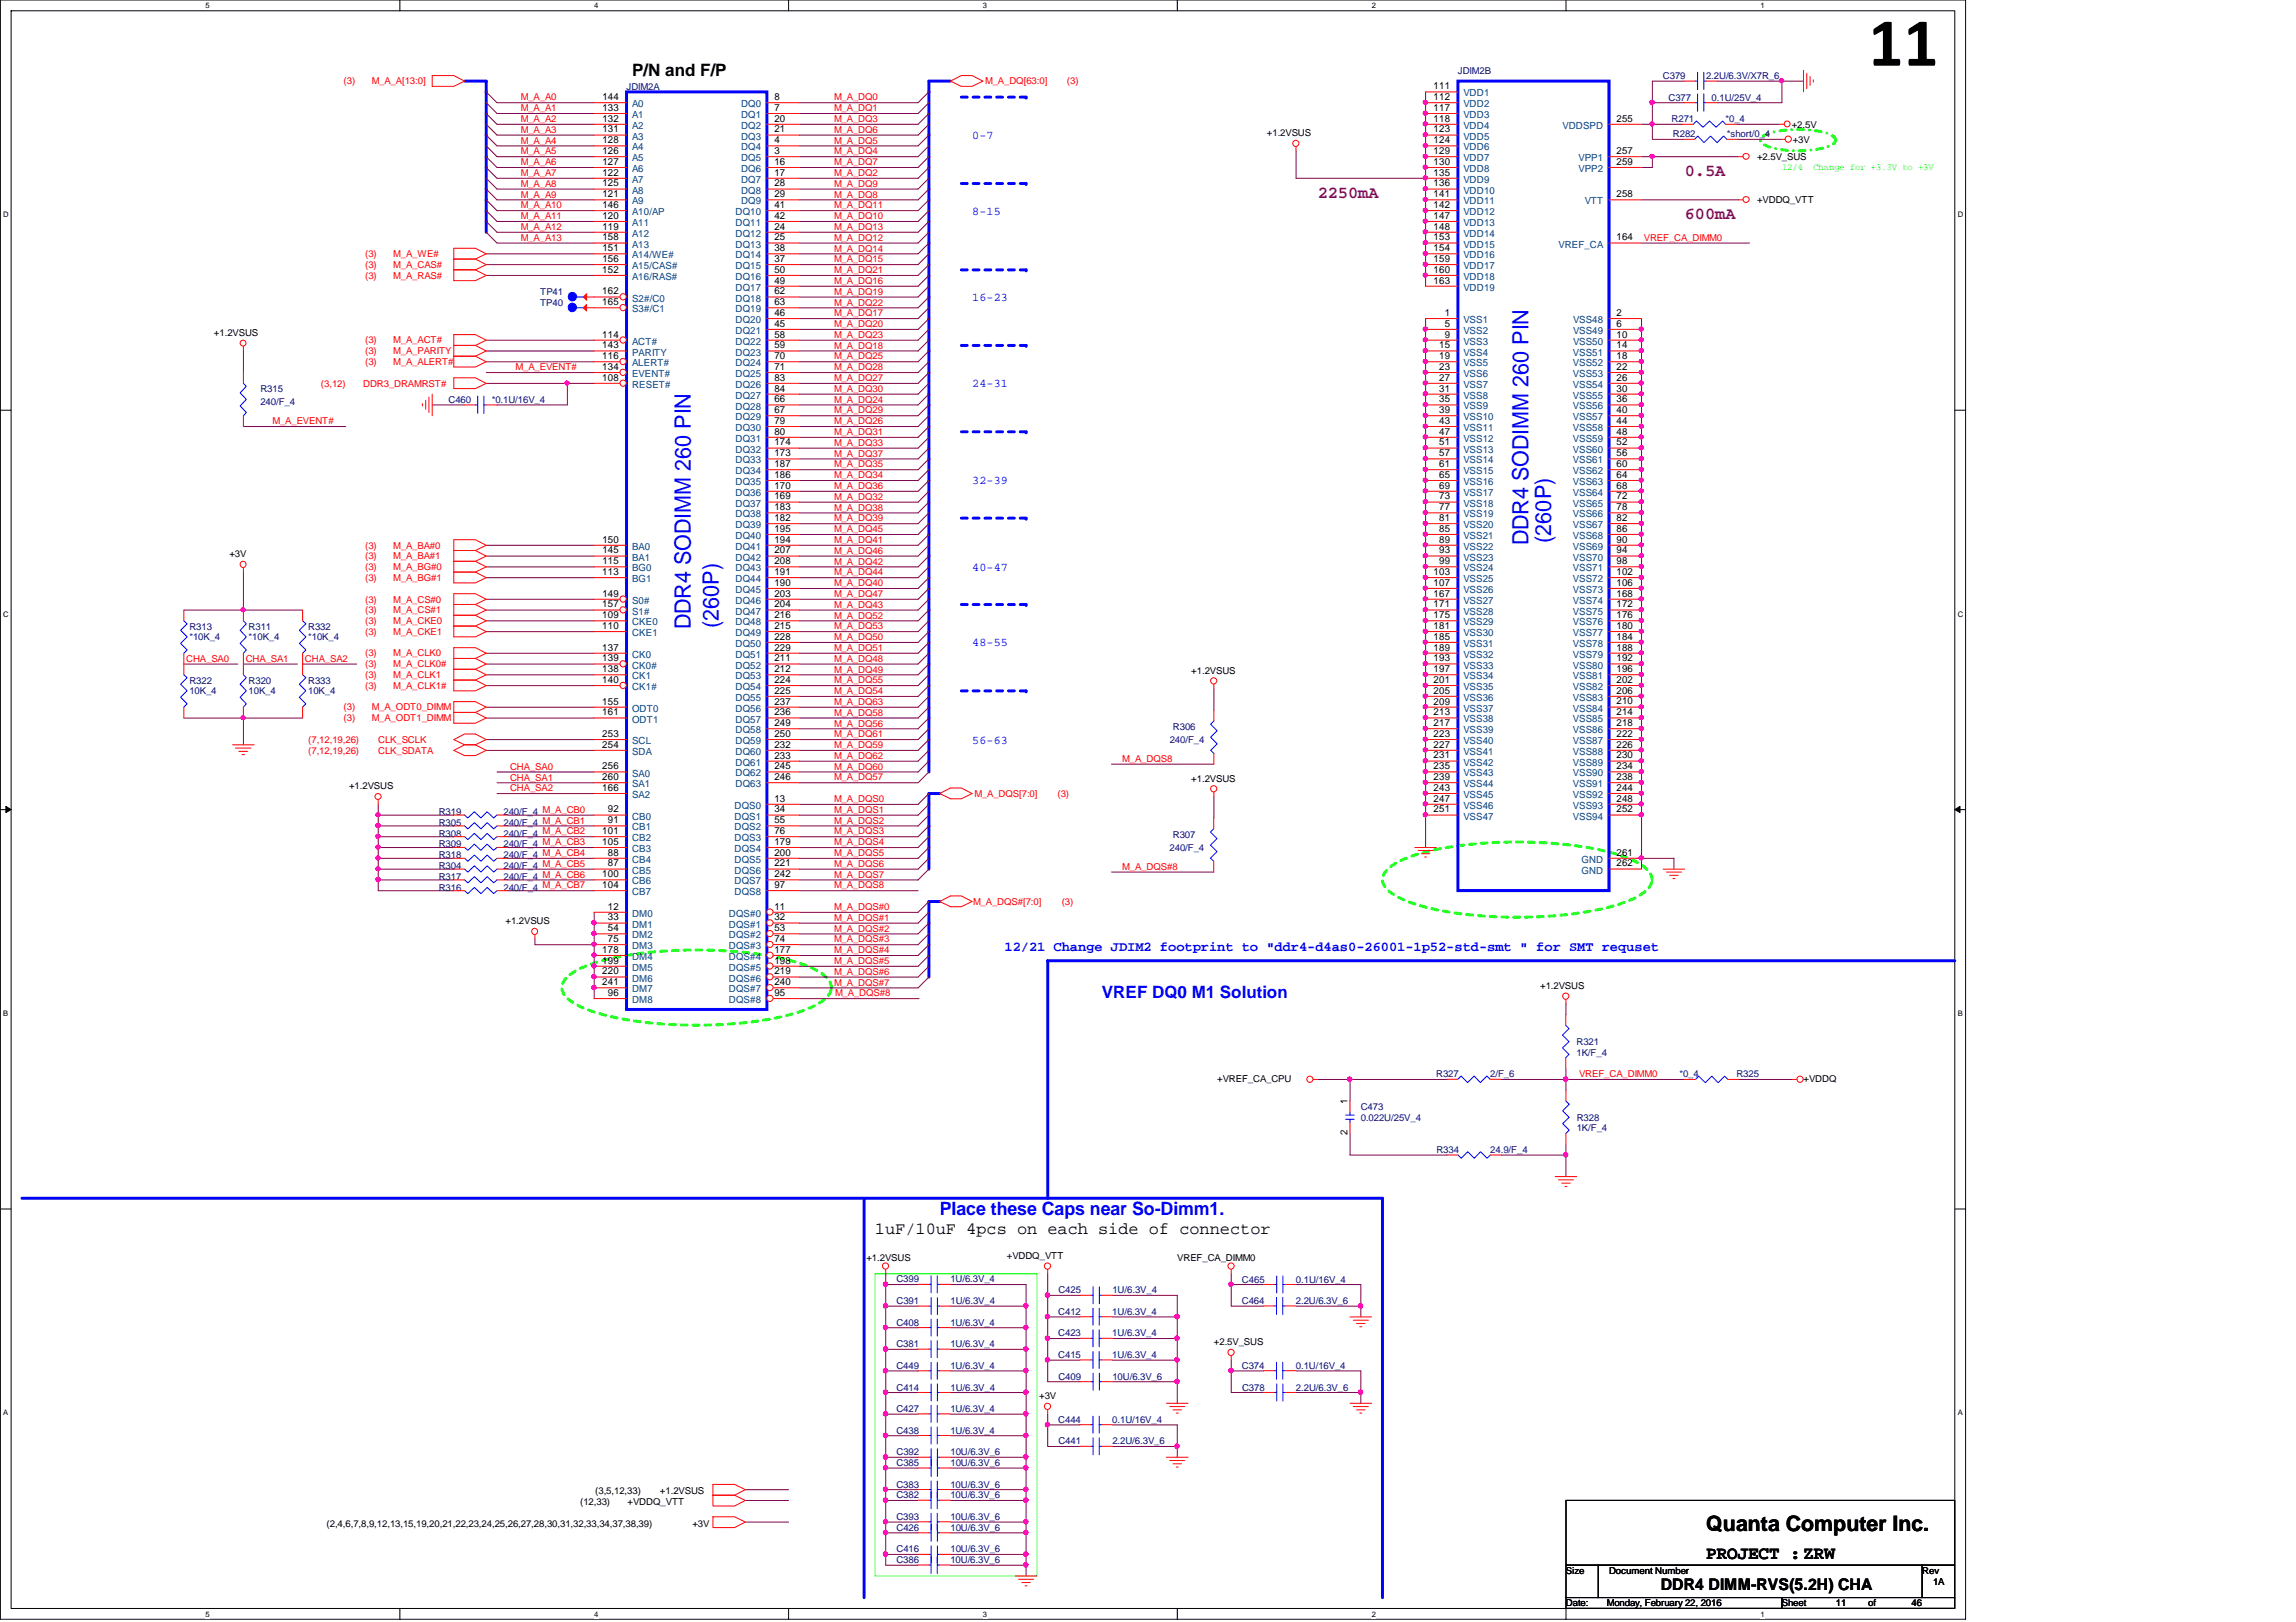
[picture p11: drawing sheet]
<svg xmlns="http://www.w3.org/2000/svg" width="297mm" height="210mm" viewBox="0 0 297 210" stroke-linecap="round" stroke-linejoin="round" font-family="sans-serif">
<defs><g id="words">
<text font-size="8.9" x="241.7" y="8.5">11</text>
<g font-size="2.9" fill="#00f">
<text x="197.7" y="70.6" transform="rotate(-90 197.7 70.6)">DDR4 SODIMM 260 PIN</text>
<text x="200.7" y="70.3" transform="rotate(-90 200.7 70.3)">(260P)</text>
<text x="89.4" y="81.4" transform="rotate(-90 89.4 81.4)">DDR4 SODIMM 260 PIN</text>
<text x="93" y="81.3" transform="rotate(-90 93 81.3)">(260P)</text>
</g>
<text font-size="2.8" x="220.7" y="198.1">Quanta Computer Inc.</text>
<text font-size="2.4" fill="#00f" x="121.6" y="157.3">Place these Caps near So-Dimm1.</text>
<text font-size="2.4" x="220.7" y="201.7">PROJECT :ZRW</text>
<g font-size="2.2">
<text x="81.8" y="9.8">P/N and F/P</text>
<text x="113.2" y="159.7">1uF/10uF 4pcs on each side of connector</text>
</g>
<g font-size="2.2" fill="#800080">
<text x="218" y="22.8">0.5A</text>
<text x="170.5" y="25.6">2250mA</text>
<text x="218" y="28.4">600mA</text>
</g>
<text font-size="2.2" fill="#00f" x="142.5" y="129.2">VREF DQ0 M1 Solution</text>
<text font-size="2.1" x="214.9" y="205.7">DDR4 DIMM-RVS(5.2H) CHA</text>
<text font-size="1.8" fill="#00f" x="130" y="123.1">12/21 Change JDIM2 footprint to &quot;ddr4-d4as0-26001-1p52-std-smt &quot; for SMT requset</text>
<g font-size="1.5" fill="#00f">
<text x="125.8" y="18">0-7</text>
<text x="125.8" y="27.8">8-15</text>
<text x="125.8" y="38.9">16-23</text>
<text x="125.8" y="50.1">24-31</text>
<text x="125.8" y="62.7">32-39</text>
<text x="125.8" y="73.9">40-47</text>
<text x="125.8" y="83.7">48-55</text>
<text x="125.8" y="96.2">56-63</text>
</g>
<g font-size="1.3">
<text x="185.5" y="11.6">111</text>
<text x="77.9" y="17.1">131</text>
<text x="77.9" y="15.7">132</text>
<text x="77.9" y="14.3">133</text>
<text x="77.9" y="13">144</text>
<text x="100.2" y="17.1">21</text>
<text x="100.2" y="15.7">20</text>
<text x="100.2" y="14.3">7</text>
<text x="100.2" y="13">8</text>
<text x="185.5" y="17.1">123</text>
<text x="185.5" y="15.7">118</text>
<text x="185.5" y="14.3">117</text>
<text x="185.5" y="13">112</text>
<text x="209.1" y="15.7">255</text>
<text x="77.9" y="22.7">122</text>
<text x="77.9" y="21.3">127</text>
<text x="77.9" y="19.9">126</text>
<text x="77.9" y="18.5">128</text>
<text x="100.2" y="22.7">17</text>
<text x="100.2" y="21.3">16</text>
<text x="100.2" y="19.9">3</text>
<text x="100.2" y="18.5">4</text>
<text x="185.5" y="22.7">135</text>
<text x="185.5" y="21.3">130</text>
<text x="185.5" y="19.9">129</text>
<text x="185.5" y="18.5">124</text>
<text x="209.1" y="21.3">259</text>
<text x="209.1" y="19.9">257</text>
<text x="77.9" y="29.7">119</text>
<text x="77.9" y="28.3">120</text>
<text x="77.9" y="26.9">146</text>
<text x="77.9" y="25.5">121</text>
<text x="77.9" y="24.1">125</text>
<text x="100.2" y="29.7">24</text>
<text x="100.2" y="28.3">42</text>
<text x="100.2" y="26.9">41</text>
<text x="100.2" y="25.5">29</text>
<text x="100.2" y="24.1">28</text>
<text x="185.5" y="29.7">148</text>
<text x="185.5" y="28.3">147</text>
<text x="185.5" y="26.9">142</text>
<text x="185.5" y="25.5">141</text>
<text x="185.5" y="24.1">136</text>
<text x="209.1" y="25.5">258</text>
<text x="77.9" y="35.3">152</text>
<text x="77.9" y="33.9">156</text>
<text x="77.9" y="32.5">151</text>
<text x="77.9" y="31.1">158</text>
<text x="100.2" y="35.3">50</text>
<text x="100.2" y="33.9">37</text>
<text x="100.2" y="32.5">38</text>
<text x="100.2" y="31.1">25</text>
<text x="185.5" y="35.3">160</text>
<text x="185.5" y="33.9">159</text>
<text x="185.5" y="32.5">154</text>
<text x="185.5" y="31.1">153</text>
<text x="209.1" y="31.1">164</text>
<text x="77.9" y="39.5">165</text>
<text x="77.9" y="38.1">162</text>
<text x="100.2" y="40.9">46</text>
<text x="100.2" y="39.5">63</text>
<text x="100.2" y="38.1">62</text>
<text x="100.2" y="36.7">49</text>
<text x="185.5" y="36.7">163</text>
<text x="186.9" y="40.9">1</text>
<text x="209.1" y="40.9">2</text>
<text x="77.9" y="45.1">143</text>
<text x="77.9" y="47.9">134</text>
<text x="77.9" y="46.5">116</text>
<text x="77.9" y="43.7">114</text>
<text x="100.2" y="47.9">71</text>
<text x="100.2" y="46.5">70</text>
<text x="100.2" y="45.1">59</text>
<text x="100.2" y="43.7">58</text>
<text x="100.2" y="42.3">45</text>
<text x="186.2" y="47.9">23</text>
<text x="186.2" y="46.5">19</text>
<text x="186.2" y="45.1">15</text>
<text x="186.9" y="43.7">9</text>
<text x="186.9" y="42.3">5</text>
<text x="209.1" y="47.9">22</text>
<text x="209.1" y="46.5">18</text>
<text x="209.1" y="45.1">14</text>
<text x="209.1" y="43.7">10</text>
<text x="209.1" y="42.3">6</text>
<text x="77.9" y="49.3">108</text>
<text x="100.2" y="53.5">67</text>
<text x="100.2" y="52.1">66</text>
<text x="100.2" y="50.7">84</text>
<text x="100.2" y="49.3">83</text>
<text x="186.2" y="53.5">39</text>
<text x="186.2" y="52.1">35</text>
<text x="186.2" y="50.7">31</text>
<text x="186.2" y="49.3">27</text>
<text x="209.1" y="53.5">40</text>
<text x="209.1" y="52.1">36</text>
<text x="209.1" y="50.7">30</text>
<text x="209.1" y="49.3">26</text>
<text x="100.2" y="59">173</text>
<text x="100.2" y="57.7">174</text>
<text x="100.2" y="56.3">80</text>
<text x="100.2" y="54.9">79</text>
<text x="186.2" y="59">57</text>
<text x="186.2" y="57.6">51</text>
<text x="186.2" y="56.3">47</text>
<text x="186.2" y="54.9">43</text>
<text x="209.1" y="59">56</text>
<text x="209.1" y="57.6">52</text>
<text x="209.1" y="56.3">48</text>
<text x="209.1" y="54.9">44</text>
<text x="100.2" y="64.6">169</text>
<text x="100.2" y="63.2">170</text>
<text x="100.2" y="61.8">186</text>
<text x="100.2" y="60.4">187</text>
<text x="186.2" y="64.6">73</text>
<text x="186.2" y="63.2">69</text>
<text x="186.2" y="61.8">65</text>
<text x="186.2" y="60.4">61</text>
<text x="209.1" y="64.6">72</text>
<text x="209.1" y="63.2">68</text>
<text x="209.1" y="61.8">64</text>
<text x="209.1" y="60.4">60</text>
<text x="77.9" y="71.6">145</text>
<text x="77.9" y="70.2">150</text>
<text x="100.2" y="71.6">207</text>
<text x="100.2" y="70.2">194</text>
<text x="100.2" y="68.8">195</text>
<text x="100.2" y="67.4">182</text>
<text x="100.2" y="66">183</text>
<text x="186.2" y="71.6">93</text>
<text x="186.2" y="70.2">89</text>
<text x="186.2" y="68.8">85</text>
<text x="186.2" y="67.4">81</text>
<text x="186.2" y="66">77</text>
<text x="209.1" y="71.6">94</text>
<text x="209.1" y="70.2">90</text>
<text x="209.1" y="68.8">86</text>
<text x="209.1" y="67.4">82</text>
<text x="209.1" y="66">78</text>
<text x="77.9" y="74.4">113</text>
<text x="77.9" y="77.2">149</text>
<text x="77.9" y="73">115</text>
<text x="100.2" y="77.2">203</text>
<text x="100.2" y="75.8">190</text>
<text x="100.2" y="74.4">191</text>
<text x="100.2" y="73">208</text>
<text x="185.5" y="77.2">167</text>
<text x="185.5" y="75.8">107</text>
<text x="185.5" y="74.4">103</text>
<text x="186.2" y="73">99</text>
<text x="209.1" y="77.2">168</text>
<text x="209.1" y="75.8">106</text>
<text x="209.1" y="74.4">102</text>
<text x="209.1" y="73">98</text>
<text x="77.9" y="81.4">110</text>
<text x="77.9" y="80">109</text>
<text x="77.9" y="78.6">157</text>
<text x="100.2" y="82.8">228</text>
<text x="100.2" y="81.4">215</text>
<text x="100.2" y="80">216</text>
<text x="100.2" y="78.6">204</text>
<text x="185.5" y="82.8">185</text>
<text x="185.5" y="81.4">181</text>
<text x="185.5" y="80">175</text>
<text x="185.5" y="78.6">171</text>
<text x="209.1" y="82.8">184</text>
<text x="209.1" y="81.4">180</text>
<text x="209.1" y="80">176</text>
<text x="209.1" y="78.6">172</text>
<text x="77.9" y="88.4">140</text>
<text x="77.9" y="87">138</text>
<text x="77.9" y="84.2">137</text>
<text x="77.9" y="85.6">139</text>
<text x="100.2" y="89.8">225</text>
<text x="100.2" y="88.4">224</text>
<text x="100.2" y="87">212</text>
<text x="100.2" y="85.6">211</text>
<text x="100.2" y="84.2">229</text>
<text x="185.5" y="89.8">205</text>
<text x="185.5" y="88.4">201</text>
<text x="185.5" y="87">197</text>
<text x="185.5" y="85.6">193</text>
<text x="185.5" y="84.2">189</text>
<text x="209.1" y="89.8">206</text>
<text x="209.1" y="88.4">202</text>
<text x="209.1" y="87">196</text>
<text x="209.1" y="85.6">192</text>
<text x="209.1" y="84.2">188</text>
<text x="77.9" y="92.6">161</text>
<text x="77.9" y="91.2">155</text>
<text x="77.9" y="95.4">253</text>
<text x="100.2" y="95.4">250</text>
<text x="100.2" y="94">249</text>
<text x="100.2" y="92.6">236</text>
<text x="100.2" y="91.2">237</text>
<text x="185.5" y="95.4">223</text>
<text x="185.5" y="94">217</text>
<text x="185.5" y="92.6">213</text>
<text x="185.5" y="91.2">209</text>
<text x="209.1" y="95.4">222</text>
<text x="209.1" y="94">218</text>
<text x="209.1" y="92.6">214</text>
<text x="209.1" y="91.2">210</text>
<text x="77.9" y="96.8">254</text>
<text x="77.9" y="101">260</text>
<text x="77.9" y="99.6">256</text>
<text x="100.2" y="101">246</text>
<text x="100.2" y="99.6">245</text>
<text x="100.2" y="98.2">233</text>
<text x="100.2" y="96.8">232</text>
<text x="185.5" y="100.9">239</text>
<text x="185.5" y="99.6">235</text>
<text x="185.5" y="98.2">231</text>
<text x="185.5" y="96.8">227</text>
<text x="209.1" y="100.9">238</text>
<text x="209.1" y="99.5">234</text>
<text x="209.1" y="98.2">230</text>
<text x="209.1" y="96.8">226</text>
<text x="77.9" y="102.3">166</text>
<text x="77.9" y="107.9">101</text>
<text x="78.6" y="106.5">91</text>
<text x="78.6" y="105.1">92</text>
<text x="100.2" y="107.9">76</text>
<text x="100.2" y="106.5">55</text>
<text x="100.2" y="105.1">34</text>
<text x="100.2" y="103.7">13</text>
<text x="185.5" y="105.1">251</text>
<text x="185.5" y="103.7">247</text>
<text x="185.5" y="102.3">243</text>
<text x="209.1" y="105.1">252</text>
<text x="209.1" y="103.7">248</text>
<text x="209.1" y="102.3">244</text>
<text x="77.9" y="113.5">100</text>
<text x="77.9" y="109.3">105</text>
<text x="78.6" y="112.1">87</text>
<text x="78.6" y="110.7">88</text>
<text x="100.2" y="113.5">242</text>
<text x="100.2" y="112.1">221</text>
<text x="100.2" y="110.7">200</text>
<text x="100.2" y="109.3">179</text>
<text x="209.1" y="112.1">262</text>
<text x="209.1" y="110.7">261</text>
<text x="77.9" y="114.9">104</text>
<text x="78.6" y="117.7">12</text>
<text x="78.6" y="119.1">33</text>
<text x="100.2" y="114.9">97</text>
<text x="100.2" y="119.1">32</text>
<text x="100.2" y="117.7">11</text>
<text x="77.9" y="124.7">199</text>
<text x="77.9" y="123.3">178</text>
<text x="78.6" y="121.9">75</text>
<text x="78.6" y="120.5">54</text>
<text x="100.2" y="124.7">198</text>
<text x="100.2" y="123.3">177</text>
<text x="100.2" y="121.9">74</text>
<text x="100.2" y="120.5">53</text>
<text x="77.9" y="127.5">241</text>
<text x="77.9" y="126.1">220</text>
<text x="78.6" y="128.9">96</text>
<text x="100.2" y="128.9">95</text>
<text x="100.2" y="127.5">240</text>
<text x="100.2" y="126.1">219</text>
<text x="174.3" y="142.9" transform="rotate(-90 174.3 142.9)">1</text>
<text x="174.3" y="146.9" transform="rotate(-90 174.3 146.9)">2</text>
</g>
<g font-size="1.3" fill="#004080">
<text x="81.8" y="16.7">A2</text>
<text x="81.8" y="15.3">A1</text>
<text x="81.8" y="13.9">A0</text>
<text x="95.9" y="16.7">DQ2</text>
<text x="95.9" y="15.3">DQ1</text>
<text x="95.9" y="13.9">DQ0</text>
<text x="189.3" y="16.7">VDD4</text>
<text x="189.3" y="15.3">VDD3</text>
<text x="189.3" y="13.9">VDD2</text>
<text x="189.3" y="12.5">VDD1</text>
<text x="202.1" y="16.7">VDDSPD</text>
<text x="81.8" y="23.7">A7</text>
<text x="81.8" y="22.3">A6</text>
<text x="81.8" y="20.9">A5</text>
<text x="81.8" y="19.5">A4</text>
<text x="81.8" y="18.1">A3</text>
<text x="95.9" y="23.7">DQ7</text>
<text x="95.9" y="22.3">DQ6</text>
<text x="95.9" y="20.9">DQ5</text>
<text x="95.9" y="19.5">DQ4</text>
<text x="95.9" y="18.1">DQ3</text>
<text x="189.3" y="23.7">VDD9</text>
<text x="189.3" y="22.3">VDD8</text>
<text x="189.3" y="20.9">VDD7</text>
<text x="189.3" y="19.5">VDD6</text>
<text x="189.3" y="18.1">VDD5</text>
<text x="204.2" y="22.3">VPP2</text>
<text x="204.2" y="20.9">VPP1</text>
<text x="81.8" y="29.2">A11</text>
<text x="81.8" y="27.9">A10/AP</text>
<text x="81.8" y="26.5">A9</text>
<text x="81.8" y="25.1">A8</text>
<text x="95.2" y="29.2">DQ11</text>
<text x="95.2" y="27.9">DQ10</text>
<text x="95.9" y="26.5">DQ9</text>
<text x="95.9" y="25.1">DQ8</text>
<text x="189.3" y="29.2">VDD13</text>
<text x="189.3" y="27.9">VDD12</text>
<text x="189.3" y="26.5">VDD11</text>
<text x="189.3" y="25.1">VDD10</text>
<text x="205" y="26.5">VTT</text>
<text x="81.8" y="34.8">A15/CAS#</text>
<text x="81.8" y="33.4">A14/WE#</text>
<text x="81.8" y="32">A13</text>
<text x="81.8" y="30.6">A12</text>
<text x="95.2" y="34.8">DQ15</text>
<text x="95.2" y="33.4">DQ14</text>
<text x="95.2" y="32">DQ13</text>
<text x="95.2" y="30.6">DQ12</text>
<text x="189.3" y="34.8">VDD17</text>
<text x="189.3" y="33.4">VDD16</text>
<text x="189.3" y="32">VDD15</text>
<text x="189.3" y="30.6">VDD14</text>
<text x="201.6" y="32">VREF_CA</text>
<text x="81.8" y="36.2">A16/RAS#</text>
<text x="81.8" y="40.4">S3#/C1</text>
<text x="81.8" y="39">S2#/C0</text>
<text x="95.2" y="41.8">DQ20</text>
<text x="95.2" y="40.4">DQ19</text>
<text x="95.2" y="39">DQ18</text>
<text x="95.2" y="37.6">DQ17</text>
<text x="95.2" y="36.2">DQ16</text>
<text x="189.3" y="37.6">VDD19</text>
<text x="189.3" y="41.8">VSS1</text>
<text x="189.3" y="36.2">VDD18</text>
<text x="203.5" y="41.8">VSS48</text>
<text x="81.8" y="46">PARITY</text>
<text x="81.8" y="47.4">ALERT#</text>
<text x="81.8" y="44.6">ACT#</text>
<text x="95.2" y="47.4">DQ24</text>
<text x="95.2" y="46">DQ23</text>
<text x="95.2" y="44.6">DQ22</text>
<text x="95.2" y="43.2">DQ21</text>
<text x="189.3" y="47.4">VSS5</text>
<text x="189.3" y="46">VSS4</text>
<text x="189.3" y="44.6">VSS3</text>
<text x="189.3" y="43.2">VSS2</text>
<text x="203.5" y="47.4">VSS52</text>
<text x="203.5" y="46">VSS51</text>
<text x="203.5" y="44.6">VSS50</text>
<text x="203.5" y="43.2">VSS49</text>
<text x="81.8" y="50.2">RESET#</text>
<text x="81.8" y="48.8">EVENT#</text>
<text x="95.2" y="53">DQ28</text>
<text x="95.2" y="51.6">DQ27</text>
<text x="95.2" y="50.2">DQ26</text>
<text x="95.2" y="48.8">DQ25</text>
<text x="189.3" y="53">VSS9</text>
<text x="189.3" y="51.6">VSS8</text>
<text x="189.3" y="50.2">VSS7</text>
<text x="189.3" y="48.8">VSS6</text>
<text x="203.5" y="53">VSS56</text>
<text x="203.5" y="51.6">VSS55</text>
<text x="203.5" y="50.2">VSS54</text>
<text x="203.5" y="48.8">VSS53</text>
<text x="95.2" y="60">DQ33</text>
<text x="95.2" y="58.6">DQ32</text>
<text x="95.2" y="57.2">DQ31</text>
<text x="95.2" y="55.8">DQ30</text>
<text x="95.2" y="54.4">DQ29</text>
<text x="189.3" y="60">VSS14</text>
<text x="189.3" y="58.6">VSS13</text>
<text x="189.3" y="57.2">VSS12</text>
<text x="189.3" y="55.8">VSS11</text>
<text x="189.3" y="54.4">VSS10</text>
<text x="203.5" y="60">VSS61</text>
<text x="203.5" y="58.6">VSS60</text>
<text x="203.5" y="57.2">VSS59</text>
<text x="203.5" y="55.8">VSS58</text>
<text x="203.5" y="54.4">VSS57</text>
<text x="95.2" y="65.6">DQ37</text>
<text x="95.2" y="64.2">DQ36</text>
<text x="95.2" y="62.8">DQ35</text>
<text x="95.2" y="61.4">DQ34</text>
<text x="189.3" y="65.6">VSS18</text>
<text x="189.3" y="64.2">VSS17</text>
<text x="189.3" y="62.8">VSS16</text>
<text x="189.3" y="61.4">VSS15</text>
<text x="203.5" y="65.6">VSS65</text>
<text x="203.5" y="64.2">VSS64</text>
<text x="203.5" y="62.8">VSS63</text>
<text x="203.5" y="61.4">VSS62</text>
<text x="81.8" y="71.2">BA0</text>
<text x="95.2" y="71.2">DQ41</text>
<text x="95.2" y="69.8">DQ40</text>
<text x="95.2" y="68.4">DQ39</text>
<text x="95.2" y="67">DQ38</text>
<text x="189.3" y="71.2">VSS22</text>
<text x="189.3" y="69.8">VSS21</text>
<text x="189.3" y="68.4">VSS20</text>
<text x="189.3" y="67">VSS19</text>
<text x="203.5" y="71.1">VSS69</text>
<text x="203.5" y="69.8">VSS68</text>
<text x="203.5" y="68.4">VSS67</text>
<text x="203.5" y="67">VSS66</text>
<text x="81.8" y="75.3">BG1</text>
<text x="81.8" y="73.9">BG0</text>
<text x="81.8" y="72.6">BA1</text>
<text x="95.2" y="76.7">DQ45</text>
<text x="95.2" y="75.3">DQ44</text>
<text x="95.2" y="73.9">DQ43</text>
<text x="95.2" y="72.6">DQ42</text>
<text x="189.3" y="76.7">VSS26</text>
<text x="189.3" y="75.3">VSS25</text>
<text x="189.3" y="73.9">VSS24</text>
<text x="189.3" y="72.5">VSS23</text>
<text x="203.5" y="76.7">VSS73</text>
<text x="203.5" y="75.3">VSS72</text>
<text x="203.5" y="73.9">VSS71</text>
<text x="203.5" y="72.5">VSS70</text>
<text x="81.8" y="82.3">CKE1</text>
<text x="81.8" y="80.9">CKE0</text>
<text x="81.8" y="79.5">S1#</text>
<text x="81.8" y="78.1">S0#</text>
<text x="95.2" y="83.7">DQ50</text>
<text x="95.2" y="82.3">DQ49</text>
<text x="95.2" y="80.9">DQ48</text>
<text x="95.2" y="79.5">DQ47</text>
<text x="95.2" y="78.1">DQ46</text>
<text x="189.3" y="83.7">VSS31</text>
<text x="189.3" y="82.3">VSS30</text>
<text x="189.3" y="80.9">VSS29</text>
<text x="189.3" y="79.5">VSS28</text>
<text x="189.3" y="78.1">VSS27</text>
<text x="203.5" y="83.7">VSS78</text>
<text x="203.5" y="82.3">VSS77</text>
<text x="203.5" y="80.9">VSS76</text>
<text x="203.5" y="79.5">VSS75</text>
<text x="203.5" y="78.1">VSS74</text>
<text x="81.8" y="89.3">CK1#</text>
<text x="81.8" y="87.9">CK1</text>
<text x="81.8" y="85.1">CK0</text>
<text x="81.8" y="86.5">CK0#</text>
<text x="95.2" y="89.3">DQ54</text>
<text x="95.2" y="87.9">DQ53</text>
<text x="95.2" y="86.5">DQ52</text>
<text x="95.2" y="85.1">DQ51</text>
<text x="189.3" y="89.3">VSS35</text>
<text x="189.3" y="87.9">VSS34</text>
<text x="189.3" y="86.5">VSS33</text>
<text x="189.3" y="85.1">VSS32</text>
<text x="203.5" y="89.3">VSS82</text>
<text x="203.5" y="87.9">VSS81</text>
<text x="203.5" y="86.5">VSS80</text>
<text x="203.5" y="85.1">VSS79</text>
<text x="81.8" y="93.5">ODT1</text>
<text x="81.8" y="92.1">ODT0</text>
<text x="95.1" y="94.9">DQ58</text>
<text x="95.1" y="93.5">DQ57</text>
<text x="95.2" y="92.1">DQ56</text>
<text x="95.2" y="90.7">DQ55</text>
<text x="189.3" y="94.9">VSS39</text>
<text x="189.3" y="93.5">VSS38</text>
<text x="189.3" y="92.1">VSS37</text>
<text x="189.3" y="90.7">VSS36</text>
<text x="203.5" y="94.9">VSS86</text>
<text x="203.5" y="93.5">VSS85</text>
<text x="203.5" y="92.1">VSS84</text>
<text x="203.5" y="90.7">VSS83</text>
<text x="81.8" y="97.7">SDA</text>
<text x="81.8" y="96.3">SCL</text>
<text x="81.8" y="101.9">SA1</text>
<text x="81.8" y="100.5">SA0</text>
<text x="95.1" y="101.9">DQ63</text>
<text x="95.1" y="100.5">DQ62</text>
<text x="95.1" y="99.1">DQ61</text>
<text x="95.1" y="97.7">DQ60</text>
<text x="95.1" y="96.3">DQ59</text>
<text x="189.3" y="101.9">VSS44</text>
<text x="189.3" y="100.5">VSS43</text>
<text x="189.3" y="99.1">VSS42</text>
<text x="189.3" y="97.7">VSS41</text>
<text x="189.3" y="96.3">VSS40</text>
<text x="203.5" y="101.9">VSS91</text>
<text x="203.5" y="100.5">VSS90</text>
<text x="203.5" y="99.1">VSS89</text>
<text x="203.5" y="97.7">VSS88</text>
<text x="203.5" y="96.3">VSS87</text>
<text x="81.8" y="103.3">SA2</text>
<text x="81.8" y="107.5">CB1</text>
<text x="81.8" y="106.1">CB0</text>
<text x="95" y="107.5">DQS2</text>
<text x="95" y="106.1">DQS1</text>
<text x="95" y="104.7">DQS0</text>
<text x="189.3" y="106.1">VSS47</text>
<text x="189.3" y="104.7">VSS46</text>
<text x="189.3" y="103.3">VSS45</text>
<text x="203.5" y="106.1">VSS94</text>
<text x="203.5" y="104.7">VSS93</text>
<text x="203.5" y="103.3">VSS92</text>
<text x="81.8" y="113.1">CB5</text>
<text x="81.8" y="111.7">CB4</text>
<text x="81.8" y="110.3">CB3</text>
<text x="81.8" y="108.9">CB2</text>
<text x="95" y="113.1">DQS6</text>
<text x="95" y="111.7">DQS5</text>
<text x="95" y="110.3">DQS4</text>
<text x="95" y="108.9">DQS3</text>
<text x="204.6" y="113.1">GND</text>
<text x="204.6" y="111.7">GND</text>
<text x="81.8" y="115.9">CB7</text>
<text x="81.8" y="114.5">CB6</text>
<text x="81.8" y="118.6">DM0</text>
<text x="94.3" y="118.6">DQS#0</text>
<text x="95" y="115.8">DQS8</text>
<text x="95" y="114.5">DQS7</text>
<text x="81.8" y="125.6">DM5</text>
<text x="81.8" y="124.2">DM4</text>
<text x="81.8" y="122.8">DM3</text>
<text x="81.8" y="121.4">DM2</text>
<text x="81.8" y="120">DM1</text>
<text x="94.3" y="125.6">DQS#5</text>
<text x="94.3" y="124.2">DQS#4</text>
<text x="94.3" y="122.8">DQS#3</text>
<text x="94.3" y="121.4">DQS#2</text>
<text x="94.3" y="120">DQS#1</text>
<text x="81.8" y="129.8">DM8</text>
<text x="81.8" y="128.4">DM7</text>
<text x="81.8" y="127">DM6</text>
<text x="94.3" y="129.8">DQS#8</text>
<text x="94.3" y="128.4">DQS#7</text>
<text x="94.3" y="127">DQS#6</text>
</g>
<g font-size="1.2" fill="#f00">
<text x="44.4" y="10.9">(3)</text>
<text x="48.1" y="10.9">M_A_A[13:0]</text>
<text x="127.5" y="10.9">M_A_DQ[63:0]</text>
<text x="138" y="10.9">(3)</text>
<text x="67.4" y="14.4">M_A_A1</text>
<text x="67.4" y="15.8">M_A_A2</text>
<text x="67.4" y="17.2">M_A_A3</text>
<text x="67.4" y="13">M_A_A0</text>
<text x="107.9" y="14.4">M_A_DQ1</text>
<text x="107.9" y="13">M_A_DQ0</text>
<text x="107.9" y="17.2">M_A_DQ6</text>
<text x="107.9" y="15.8">M_A_DQ3</text>
<text x="67.4" y="18.6">M_A_A4</text>
<text x="67.4" y="20">M_A_A5</text>
<text x="67.4" y="22.8">M_A_A7</text>
<text x="67.4" y="21.4">M_A_A6</text>
<text x="107.9" y="22.8">M_A_DQ2</text>
<text x="107.9" y="21.4">M_A_DQ7</text>
<text x="107.9" y="20">M_A_DQ4</text>
<text x="107.9" y="18.6">M_A_DQ5</text>
<text x="67.4" y="24.2">M_A_A8</text>
<text x="67.4" y="25.6">M_A_A9</text>
<text x="67.4" y="28.4">M_A_A11</text>
<text x="67.4" y="27">M_A_A10</text>
<text x="67.4" y="29.8">M_A_A12</text>
<text x="107.9" y="29.8">M_A_DQ13</text>
<text x="107.9" y="28.4">M_A_DQ10</text>
<text x="107.9" y="27">M_A_DQ11</text>
<text x="107.9" y="25.6">M_A_DQ8</text>
<text x="107.9" y="24.2">M_A_DQ9</text>
<text x="47.2" y="33.3">(3)</text>
<text x="47.2" y="34.7">(3)</text>
<text x="50.9" y="33.3">M_A_WE#</text>
<text x="50.9" y="34.7">M_A_CAS#</text>
<text x="67.4" y="31.2">M_A_A13</text>
<text x="107.9" y="33.9">M_A_DQ15</text>
<text x="107.9" y="32.6">M_A_DQ14</text>
<text x="107.9" y="31.2">M_A_DQ12</text>
<text x="107.9" y="35.3">M_A_DQ21</text>
<text x="212.7" y="31.2">VREF_CA_DIMM0</text>
<text x="47.2" y="36.1">(3)</text>
<text x="50.9" y="36.1">M_A_RAS#</text>
<text x="107.9" y="40.9">M_A_DQ17</text>
<text x="107.9" y="39.5">M_A_DQ22</text>
<text x="107.9" y="38.1">M_A_DQ19</text>
<text x="107.9" y="36.7">M_A_DQ16</text>
<text x="47.2" y="47.2">(3)</text>
<text x="47.2" y="45.8">(3)</text>
<text x="47.2" y="44.4">(3)</text>
<text x="50.9" y="47.2">M_A_ALERT#</text>
<text x="50.9" y="45.8">M_A_PARITY</text>
<text x="50.9" y="44.4">M_A_ACT#</text>
<text x="66.7" y="47.9">M_A_EVENT#</text>
<text x="107.9" y="45.1">M_A_DQ18</text>
<text x="107.9" y="43.7">M_A_DQ23</text>
<text x="107.9" y="42.3">M_A_DQ20</text>
<text x="107.9" y="46.5">M_A_DQ25</text>
<text x="107.9" y="47.9">M_A_DQ28</text>
<text x="41.5" y="50">(3,12)</text>
<text x="47" y="50">DDR3_DRAMRST#</text>
<text x="107.9" y="52.1">M_A_DQ24</text>
<text x="107.9" y="53.5">M_A_DQ29</text>
<text x="107.9" y="50.7">M_A_DQ30</text>
<text x="107.9" y="49.3">M_A_DQ27</text>
<text x="35.3" y="54.9">M_A_EVENT#</text>
<text x="107.9" y="54.9">M_A_DQ26</text>
<text x="107.9" y="59.1">M_A_DQ37</text>
<text x="107.9" y="57.7">M_A_DQ33</text>
<text x="107.9" y="56.3">M_A_DQ31</text>
<text x="107.9" y="60.5">M_A_DQ35</text>
<text x="107.9" y="61.9">M_A_DQ34</text>
<text x="107.9" y="63.3">M_A_DQ36</text>
<text x="107.9" y="64.7">M_A_DQ32</text>
<text x="47.2" y="71">(3)</text>
<text x="50.9" y="71">M_A_BA#0</text>
<text x="107.9" y="68.9">M_A_DQ45</text>
<text x="107.9" y="71.7">M_A_DQ46</text>
<text x="107.9" y="70.3">M_A_DQ41</text>
<text x="107.9" y="67.5">M_A_DQ39</text>
<text x="107.9" y="66.1">M_A_DQ38</text>
<text x="47.2" y="75.2">(3)</text>
<text x="47.2" y="78">(3)</text>
<text x="47.2" y="73.8">(3)</text>
<text x="47.2" y="72.4">(3)</text>
<text x="50.9" y="75.2">M_A_BG#1</text>
<text x="50.9" y="78">M_A_CS#0</text>
<text x="50.9" y="73.8">M_A_BG#0</text>
<text x="50.9" y="72.4">M_A_BA#1</text>
<text x="107.9" y="74.5">M_A_DQ44</text>
<text x="107.9" y="73.1">M_A_DQ42</text>
<text x="107.9" y="77.3">M_A_DQ47</text>
<text x="107.9" y="75.9">M_A_DQ40</text>
<text x="47.2" y="82.2">(3)</text>
<text x="47.2" y="79.4">(3)</text>
<text x="47.2" y="80.8">(3)</text>
<text x="50.9" y="82.2">M_A_CKE1</text>
<text x="50.9" y="79.4">M_A_CS#1</text>
<text x="50.9" y="80.8">M_A_CKE0</text>
<text x="107.9" y="82.8">M_A_DQ50</text>
<text x="107.9" y="80">M_A_DQ52</text>
<text x="107.9" y="81.4">M_A_DQ53</text>
<text x="107.9" y="78.7">M_A_DQ43</text>
<text x="24.1" y="85.6">CHA_SA0</text>
<text x="31.8" y="85.6">CHA_SA1</text>
<text x="39.5" y="85.6">CHA_SA2</text>
<text x="47.2" y="87.8">(3)</text>
<text x="47.2" y="86.4">(3)</text>
<text x="47.2" y="85">(3)</text>
<text x="47.2" y="89.1">(3)</text>
<text x="50.9" y="87.8">M_A_CLK1</text>
<text x="50.9" y="86.4">M_A_CLK0#</text>
<text x="50.9" y="85">M_A_CLK0</text>
<text x="50.9" y="89.1">M_A_CLK1#</text>
<text x="107.9" y="89.8">M_A_DQ54</text>
<text x="107.9" y="84.2">M_A_DQ51</text>
<text x="107.9" y="87">M_A_DQ49</text>
<text x="107.9" y="85.6">M_A_DQ48</text>
<text x="107.9" y="88.4">M_A_DQ55</text>
<text x="44.4" y="93.3">(3)</text>
<text x="44.4" y="91.9">(3)</text>
<text x="48.1" y="93.3">M_A_ODT1_DIMM</text>
<text x="48.1" y="91.9">M_A_ODT0_DIMM</text>
<text x="107.9" y="92.6">M_A_DQ58</text>
<text x="107.9" y="94">M_A_DQ56</text>
<text x="107.9" y="91.2">M_A_DQ63</text>
<text x="107.9" y="95.4">M_A_DQ61</text>
<text x="39.9" y="97.5">(7,12,19,26)</text>
<text x="39.9" y="96.1">(7,12,19,26)</text>
<text x="48.9" y="97.5">CLK_SDATA</text>
<text x="48.9" y="96.1">CLK_SCLK</text>
<text x="66" y="101">CHA_SA1</text>
<text x="66" y="99.6">CHA_SA0</text>
<text x="107.9" y="99.6">M_A_DQ60</text>
<text x="107.9" y="98.2">M_A_DQ62</text>
<text x="107.9" y="96.8">M_A_DQ59</text>
<text x="107.9" y="101">M_A_DQ57</text>
<text x="145.2" y="98.6">M_A_DQS8</text>
<text x="66" y="102.4">CHA_SA2</text>
<text x="107.9" y="103.8">M_A_DQS0</text>
<text x="107.9" y="105.2">M_A_DQS1</text>
<text x="107.9" y="106.6">M_A_DQS2</text>
<text x="107.9" y="108">M_A_DQS3</text>
<text x="126.1" y="103.1">M_A_DQS[7:0]</text>
<text x="136.8" y="103.1">(3)</text>
<text x="107.9" y="112.2">M_A_DQS6</text>
<text x="107.9" y="113.6">M_A_DQS7</text>
<text x="107.9" y="109.4">M_A_DQS4</text>
<text x="107.9" y="110.8">M_A_DQS5</text>
<text x="145.2" y="112.6">M_A_DQS#8</text>
<text x="107.9" y="115">M_A_DQS8</text>
<text x="107.9" y="117.8">M_A_DQS#0</text>
<text x="107.9" y="119.2">M_A_DQS#1</text>
<text x="125.9" y="117.1">M_A_DQS#[7:0]</text>
<text x="137.4" y="117.1">(3)</text>
<text x="107.9" y="122">M_A_DQS#3</text>
<text x="107.9" y="123.4">M_A_DQS#4</text>
<text x="107.9" y="124.8">M_A_DQS#5</text>
<text x="107.9" y="120.6">M_A_DQS#2</text>
<text x="107.9" y="126.2">M_A_DQS#6</text>
<text x="107.9" y="127.5">M_A_DQS#7</text>
<text x="108" y="128.9">M_A_DQS#8</text>
<text x="204.3" y="139.4">VREF_CA_DIMM0</text>
</g>
<g font-size="1.2" fill="#000080">
<text x="81.1" y="11.6">JDIM2A</text>
<text x="188.6" y="9.5">JDIM2B</text>
<text x="215.1" y="10.2">C379</text>
<text x="220.7" y="10.2">2.2U/6.3V/X7R_6</text>
<text x="215.9" y="13">C377</text>
<text x="216.3" y="15.8">R271</text>
<text x="216.4" y="17.8">R282</text>
<text x="221.4" y="13">0.1U/25V_4</text>
<text x="223.2" y="15.8">*0_4</text>
<text x="223.4" y="17.8">*short/0_4</text>
<text x="69.9" y="39.6">TP40</text>
<text x="69.9" y="38.2">TP41</text>
<text x="33.7" y="50.8">R315</text>
<text x="33.7" y="52.4">240/F_4</text>
<text x="58" y="52.2">C460</text>
<text x="63.6" y="52.2">*0.1U/16V_4</text>
<text x="24.5" y="81.5">R313</text>
<text x="24.5" y="82.9">*10K_4</text>
<text x="32.2" y="81.5">R311</text>
<text x="32.2" y="82.9">*10K_4</text>
<text x="39.9" y="81.5">R332</text>
<text x="39.9" y="82.9">*10K_4</text>
<text x="24.5" y="88.5">R322</text>
<text x="24.5" y="89.9">10K_4</text>
<text x="32.2" y="88.5">R320</text>
<text x="32.2" y="89.9">10K_4</text>
<text x="39.9" y="88.5">R333</text>
<text x="39.9" y="89.9">10K_4</text>
<text x="151.7" y="94.4">R306</text>
<text x="151.3" y="96.1">240/F_4</text>
<text x="56.8" y="105.5">R319</text>
<text x="56.8" y="106.9">R305</text>
<text x="65.1" y="105.5">240/F_4 M_A_CB0</text>
<text x="65.1" y="106.9">240/F_4 M_A_CB1</text>
<text x="56.8" y="109.7">R309</text>
<text x="56.8" y="108.3">R308</text>
<text x="56.8" y="112.5">R304</text>
<text x="56.8" y="113.9">R317</text>
<text x="56.8" y="111.1">R318</text>
<text x="65.1" y="109.7">240/F_4 M_A_CB3</text>
<text x="65.1" y="108.3">240/F_4 M_A_CB2</text>
<text x="65.1" y="112.5">240/F_4 M_A_CB5</text>
<text x="65.1" y="113.9">240/F_4 M_A_CB6</text>
<text x="65.1" y="111.1">240/F_4 M_A_CB4</text>
<text x="151.3" y="110.1">240/F_4</text>
<text x="151.7" y="108.4">R307</text>
<text x="56.8" y="115.3">R316</text>
<text x="65.1" y="115.3">240/F_4 M_A_CB7</text>
<text x="204" y="135.2">R321</text>
<text x="204" y="136.6">1K/F_4</text>
<text x="176" y="143.6">C473</text>
<text x="185.8" y="139.4">R327</text>
<text x="192.8" y="139.4">2/F_6</text>
<text x="217.3" y="139.4">*0_4</text>
<text x="224.6" y="139.4">R325</text>
<text x="176" y="145">0.022U/25V_4</text>
<text x="185.8" y="149.2">R334</text>
<text x="192.8" y="149.2">24.9/F_4</text>
<text x="204" y="145">R328</text>
<text x="204" y="146.4">1K/F_4</text>
<text x="116" y="166">C399</text>
<text x="122.9" y="166">1U/6.3V_4</text>
<text x="136.9" y="167.4">C425</text>
<text x="143.9" y="167.4">1U/6.3V_4</text>
<text x="160.7" y="166">C465</text>
<text x="167.7" y="166">0.1U/16V_4</text>
<text x="116" y="171.6">C408</text>
<text x="116" y="168.8">C391</text>
<text x="123" y="171.6">1U/6.3V_4</text>
<text x="123" y="168.8">1U/6.3V_4</text>
<text x="136.9" y="172.9">C423</text>
<text x="136.9" y="170.1">C412</text>
<text x="143.9" y="172.9">1U/6.3V_4</text>
<text x="143.9" y="170.1">1U/6.3V_4</text>
<text x="160.7" y="168.7">C464</text>
<text x="167.6" y="168.7">2.2U/6.3V_6</text>
<text x="116" y="174.3">C381</text>
<text x="116" y="177.1">C449</text>
<text x="116" y="179.9">C414</text>
<text x="123" y="174.3">1U/6.3V_4</text>
<text x="123" y="177.1">1U/6.3V_4</text>
<text x="123" y="179.9">1U/6.3V_4</text>
<text x="136.9" y="175.7">C415</text>
<text x="136.9" y="178.5">C409</text>
<text x="143.9" y="175.7">1U/6.3V_4</text>
<text x="143.9" y="178.5">10U/6.3V_6</text>
<text x="160.7" y="177.1">C374</text>
<text x="160.7" y="179.9">C378</text>
<text x="167.6" y="177.1">0.1U/16V_4</text>
<text x="167.7" y="179.9">2.2U/6.3V_6</text>
<text x="116" y="182.7">C427</text>
<text x="116" y="185.5">C438</text>
<text x="122.9" y="182.7">1U/6.3V_4</text>
<text x="122.9" y="185.5">1U/6.3V_4</text>
<text x="136.9" y="184.1">C444</text>
<text x="143.9" y="184.1">0.1U/16V_4</text>
<text x="116" y="188.3">C392</text>
<text x="116" y="189.7">C385</text>
<text x="123" y="188.3">10U/6.3V_6</text>
<text x="123" y="189.7">10U/6.3V_6</text>
<text x="136.9" y="186.9">C441</text>
<text x="143.9" y="186.9">2.2U/6.3V_6</text>
<text x="116" y="196.7">C393</text>
<text x="116" y="193.9">C382</text>
<text x="116" y="192.5">C383</text>
<text x="122.9" y="196.7">10U/6.3V_6</text>
<text x="122.9" y="193.9">10U/6.3V_6</text>
<text x="123" y="192.5">10U/6.3V_6</text>
<text x="116" y="202.3">C386</text>
<text x="116" y="200.9">C416</text>
<text x="116" y="198.1">C426</text>
<text x="122.9" y="202.3">10U/6.3V_6</text>
<text x="123" y="200.9">10U/6.3V_6</text>
<text x="123" y="198.1">10U/6.3V_6</text>
</g>
<g font-size="1.2">
<text x="163.9" y="17.6">+1.2VSUS</text>
<text x="231.8" y="16.5">+2.5V</text>
<text x="227.3" y="20.7">+2.5V_SUS</text>
<text x="231.9" y="18.5">+3V</text>
<text x="227.3" y="26.3">+VDDQ_VTT</text>
<text x="27.7" y="43.5">+1.2VSUS</text>
<text x="29.7" y="72.1">+3V</text>
<text x="154.1" y="87.2">+1.2VSUS</text>
<text x="154.1" y="101.2">+1.2VSUS</text>
<text x="45.2" y="102.1">+1.2VSUS</text>
<text x="65.4" y="119.6">+1.2VSUS</text>
<text x="199.2" y="128">+1.2VSUS</text>
<text x="157.5" y="140">+VREF_CA_CPU</text>
<text x="233.3" y="140">+VDDQ</text>
<text x="112.1" y="163.2">+1.2VSUS</text>
<text x="130.2" y="162.9">+VDDQ_VTT</text>
<text x="152.3" y="163.2">VREF_CA_DIMM0</text>
<text x="157" y="174.1">+2.5V_SUS</text>
<text x="134.4" y="181">+3V</text>
<text x="42.2" y="197.6">(2,4,6,7,8,9,12,13,15,19,20,21,22,23,24,25,26,27,28,30,31,32,33,34,37,38,39)</text>
<text x="75.1" y="194.8">(12,33)</text>
<text x="77" y="193.4">(3,5,12,33)</text>
<text x="81.2" y="194.8">+VDDQ_VTT</text>
<text x="85.4" y="193.4">+1.2VSUS</text>
<text x="89.6" y="197.6">+3V</text>
<text x="202.6" y="203.7">Size</text>
<text x="208.2" y="203.7">Document Number</text>
<text x="248.7" y="203.7">Rev</text>
<text x="202.6" y="207.9">Date:</text>
<text x="207.9" y="207.9">Monday, February 22, 2016</text>
<text x="230.5" y="207.9">Sheet</text>
<text x="237.5" y="207.9">11</text>
<text x="241.7" y="207.9">of</text>
<text x="247.3" y="207.9">46</text>
<text x="250.1" y="205.1">1A</text>
</g>
<g font-size="1.2" fill="#0f0">
<text x="230.5" y="22">12/4</text>
<text x="234.6" y="22">Change for +3.3V to +3V</text>
</g>
<g font-size="1">
<text x="26.6" y="1.1">5</text>
<text x="76.9" y="1.1">4</text>
<text x="127.2" y="1.1">3</text>
<text x="177.5" y="1.1">2</text>
<text x="227.7" y="1.1">1</text>
<text x=".4" y="28.1">D</text>
<text x="253.3" y="28.1">D</text>
<text x=".4" y="79.8">C</text>
<text x="253.3" y="79.8">C</text>
<text x=".4" y="131.5">B</text>
<text x="253.3" y="131.5">B</text>
<text x=".4" y="183.2">A</text>
<text x="253.3" y="183.2">A</text>
<text x="26.6" y="209.2">5</text>
<text x="76.9" y="209.2">4</text>
<text x="127.2" y="209.2">3</text>
<text x="177.5" y="209.2">2</text>
<text x="227.7" y="209.2">1</text>
</g>
</g></defs>
<path d="M0 0h254.3v209.5h-254.3zM1.4 1.4h251.5v206.8h-251.5z" fill="none" stroke="#000" stroke-width=".13"/>
<g fill="#fff">
<path d="M26.6 .2h.5v1.1h-.5z"/>
<path d="M26.6 208.3h.5v1.1h-.5z"/>
</g>
<path d="M51.7 0v1.4M51.7 208.2v1.3" fill="none" stroke="#000" stroke-width=".13"/>
<g fill="#fff">
<path d="M76.9 .2h.5v1.1h-.5z"/>
<path d="M76.9 208.3h.5v1.1h-.5z"/>
</g>
<path d="M102 0v1.4M102 208.2v1.3" fill="none" stroke="#000" stroke-width=".13"/>
<g fill="#fff">
<path d="M127.2 .2h.5v1.1h-.5z"/>
<path d="M127.2 208.3h.5v1.1h-.5z"/>
</g>
<path d="M152.3 0v1.4M152.3 208.2v1.3" fill="none" stroke="#000" stroke-width=".13"/>
<g fill="#fff">
<path d="M177.5 .2h.5v1.1h-.5z"/>
<path d="M177.5 208.3h.5v1.1h-.5z"/>
</g>
<path d="M202.6 0v1.4M202.6 208.2v1.3" fill="none" stroke="#000" stroke-width=".13"/>
<g fill="#fff">
<path d="M227.7 .2h.6v1.1h-.6z"/>
<path d="M227.7 208.3h.6v1.1h-.6z"/>
<path d="M.4 27.2h.7v1.1h-.7z"/>
<path d="M253.3 27.2h.7v1.1h-.7z"/>
<path d="M.4 78.9h.7v1.1h-.7z"/>
<path d="M253.3 78.9h.7v1.1h-.7z"/>
</g>
<path d="M0 53.1h1.4M252.9 53.1h1.4" fill="none" stroke="#000" stroke-width=".13"/>
<g fill="#fff">
<path d="M.4 130.6h.7v1.1h-.7z"/>
<path d="M253.3 130.6h.6v1.1h-.6z"/>
</g>
<path d="M0 104.8h1.4M.8 104.4l.6 .4-.6 .4zM252.9 104.8h1.4M252.9 104.8l.7-.4v.8z" fill="none" stroke="#000" stroke-width=".13"/>
<path d="M.8 104.4l.6 .4-.6 .4zM252.9 104.8l.7-.4v.8z" fill="#000"/>
<g fill="#fff">
<path d="M.4 182.3h.7v1.1h-.7z"/>
<path d="M253.3 182.3h.6v1.1h-.6z"/>
</g>
<path d="M0 156.5h1.4M252.9 156.5h1.4" fill="none" stroke="#000" stroke-width=".13"/>
<path d="M124.4 12.6h8.4" fill="none" stroke="#00f" stroke-width=".38" stroke-dasharray=".8 .8"/>
<circle cx="132.8" cy="12.6" r=".19" fill="#00f" stroke-dasharray=".8 .8"/>
<path d="M124.4 23.7h8.4" fill="none" stroke="#00f" stroke-width=".38" stroke-dasharray=".8 .8"/>
<circle cx="132.8" cy="23.7" r=".19" fill="#00f" stroke-dasharray=".8 .8"/>
<path d="M124.4 34.9h8.4" fill="none" stroke="#00f" stroke-width=".38" stroke-dasharray=".8 .8"/>
<circle cx="132.8" cy="34.9" r=".19" fill="#00f" stroke-dasharray=".8 .8"/>
<path d="M124.4 44.7h8.4" fill="none" stroke="#00f" stroke-width=".38" stroke-dasharray=".8 .8"/>
<circle cx="132.8" cy="44.7" r=".19" fill="#00f" stroke-dasharray=".8 .8"/>
<path d="M124.4 55.9h8.4" fill="none" stroke="#00f" stroke-width=".38" stroke-dasharray=".8 .8"/>
<circle cx="132.8" cy="55.9" r=".19" fill="#00f" stroke-dasharray=".8 .8"/>
<path d="M124.4 67.1h8.4" fill="none" stroke="#00f" stroke-width=".38" stroke-dasharray=".8 .8"/>
<circle cx="132.8" cy="67.1" r=".19" fill="#00f" stroke-dasharray=".8 .8"/>
<path d="M124.4 78.2h8.4" fill="none" stroke="#00f" stroke-width=".38" stroke-dasharray=".8 .8"/>
<circle cx="132.8" cy="78.2" r=".19" fill="#00f" stroke-dasharray=".8 .8"/>
<path d="M124.4 89.4h8.4" fill="none" stroke="#00f" stroke-width=".38" stroke-dasharray=".8 .8"/>
<circle cx="132.8" cy="89.4" r=".19" fill="#00f" stroke-dasharray=".8 .8"/>
<path d="M113.2 164.8h20.9v39.2h-20.9z" fill="none" stroke="#0f0" stroke-width=".13"/>
<path d="M252.9 124.3h-117.4v30.8M2.8 155.1h176.1v51.7M111.8 155.1v51.7" fill="none" stroke="#00f" stroke-width=".38"/>
<path d="M227.8 17.8a6 6 0 0 1 3.8-1 11.5 11.5 0 0 1 5.5 .8l.3 .2 .1 .3a1.67 1.67 0 0 1-1.4 1 13.9 13.9 0 0 1-7.5-.2l-.8-.5-.1-.3z" fill="none" stroke="#0f0" stroke-width=".38" stroke-dasharray=".8 .8 0 .8"/>
<path d="M179.3 112.7a7.8 7.8 0 0 1 3.4-1.9 46 46 0 0 1 15.6-1.8 37.4 37.4 0 0 1 12.7 2.2 4.7 4.7 0 0 1 2.6 2.1 1.85 1.85 0 0 1-.9 2.2 17.5 17.5 0 0 1-7.1 2.4 54.8 54.8 0 0 1-21.6-.6 10.5 10.5 0 0 1-4.7-2.4 1.58 1.58 0 0 1 0-2.2zM73.1 126.7a7.8 7.8 0 0 1 3.4-2 46 46 0 0 1 15.7-1.7 37.4 37.4 0 0 1 12.6 2.2 4.7 4.7 0 0 1 2.6 2 1.85 1.85 0 0 1-.9 2.2 17.5 17.5 0 0 1-7 2.5 54.8 54.8 0 0 1-21.7-.7 10.5 10.5 0 0 1-4.7-2.3 1.58 1.58 0 0 1 0-2.2z" fill="none" stroke="#0f0" stroke-width=".38" stroke-dasharray=".8 .8"/>
<path d="M114.6 177.4h4.2M123 177.4h9.8" fill="none" stroke="#800040" stroke-width=".13"/>
<circle cx="132.7" cy="177.4" r=".29" fill="#f0f"/>
<circle cx="132.7" cy="177.4" r=".29" fill="none" stroke="#f0f" stroke-width=".13"/>
<path d="M114.6 177.4v2.8M132.8 177.4v2.8" fill="none" stroke="#800040" stroke-width=".13"/>
<circle cx="114.6" cy="180.2" r=".29" fill="#f0f"/>
<circle cx="114.6" cy="180.2" r=".29" fill="none" stroke="#f0f" stroke-width=".13"/>
<circle cx="114.6" cy="177.4" r=".29" fill="#f0f"/>
<circle cx="114.6" cy="177.4" r=".29" fill="none" stroke="#f0f" stroke-width=".13"/>
<path d="M114.6 180.2h4.2M123 180.2h9.8" fill="none" stroke="#800040" stroke-width=".13"/>
<circle cx="132.7" cy="180.2" r=".29" fill="#f0f"/>
<circle cx="132.7" cy="180.2" r=".29" fill="none" stroke="#f0f" stroke-width=".13"/>
<g fill="none" stroke="#800040" stroke-width=".13">
<path d="M64.3 17.5h12.6M64.3 14.7h12.6M64.3 18.9h12.6M64.3 16.1h12.6M64.3 13.3h12.6M62.9 32.9h14M62.9 35.6h14M62.9 34.2h14M64.3 21.7h12.6M64.3 20.3h12.6M64.3 25.9h12.6M64.3 24.5h12.6"/>
<path d="M64.3 23.1h12.6M64.3 28.7h12.6M64.3 27.3h12.6M64.3 31.5h12.6M64.3 30.1h12.6M62.9 70.6h14M62.9 79h14M62.9 77.6h14M62.9 73.4h14M62.9 72h14M23.8 92.9h15.4M62.9 81.7h14"/>
<path d="M62.9 80.3h14M62.9 95.7h14M62.9 97.1h14M64.3 99.9h12.6M64.3 102.7h12.6M64.3 101.3h12.6M103.4 113.9h15.4M103.4 112.5h15.4M103.4 119.5h15.4M103.4 118.1h15.4M103.4 104.1h15.4M103.4 106.9h15.4"/>
<path d="M103.4 105.5h15.4M103.4 109.7h15.4M103.4 108.3h15.4M103.4 111.1h15.4M103.4 125.1h15.4M103.4 123.7h15.4M103.4 122.3h15.4M103.4 127.8h15.4M103.4 126.4h15.4M103.4 120.9h15.4M114.6 180.2v2.8M132.8 180.2v2.8"/>
</g>
<path d="M60.1 10.5h2.8M120.2 102.7h1.4M120.2 116.7h1.4" fill="none" stroke="#00f" stroke-width=".38"/>
<circle cx="31.4" cy="92.9" r=".26" fill="#f0f"/>
<circle cx="31.4" cy="92.9" r=".26" fill="none" stroke="#f0f" stroke-width=".13"/>
<path d="M73.4 49.6v2.8M31.5 92.9v3.5M76.9 126.4v1.4" fill="none" stroke="#800040" stroke-width=".13"/>
<path d="M62.9 28.7v1.4" fill="none" stroke="#00f" stroke-width=".38"/>
<circle cx="76.9" cy="126.4" r=".27" fill="#f0f"/>
<circle cx="76.9" cy="126.4" r=".27" fill="none" stroke="#f0f" stroke-width=".13"/>
<path d="M69.2 122.3h7.7M114.6 183h4.2M123 183h9.8" fill="none" stroke="#800040" stroke-width=".13"/>
<circle cx="132.7" cy="183" r=".29" fill="#f0f"/>
<circle cx="132.7" cy="183" r=".29" fill="none" stroke="#f0f" stroke-width=".13"/>
<path d="M114.6 183v2.8M132.8 183v2.8" fill="none" stroke="#800040" stroke-width=".13"/>
<circle cx="114.6" cy="185.8" r=".29" fill="#f0f"/>
<circle cx="114.6" cy="185.8" r=".29" fill="none" stroke="#f0f" stroke-width=".13"/>
<circle cx="114.6" cy="183" r=".29" fill="#f0f"/>
<circle cx="114.6" cy="183" r=".29" fill="none" stroke="#f0f" stroke-width=".13"/>
<path d="M96.4 194.2h5.6M96.4 192.8h5.6M96.4 197h5.6M114.6 185.8h4.2M123 185.8h9.8" fill="none" stroke="#800040" stroke-width=".13"/>
<circle cx="132.7" cy="185.8" r=".29" fill="#f0f"/>
<circle cx="132.7" cy="185.8" r=".29" fill="none" stroke="#f0f" stroke-width=".13"/>
<path d="M23.8 79h15.4M62.9 84.5h14M62.9 85.9h14M62.9 87.3h14M62.9 88.7h14M114.6 185.8v2.8M132.8 185.8v2.8" fill="none" stroke="#800040" stroke-width=".13"/>
<circle cx="31.4" cy="78.9" r=".26" fill="#f0f"/>
<circle cx="31.4" cy="78.9" r=".26" fill="none" stroke="#f0f" stroke-width=".13"/>
<path d="M31.5 74v5M62.9 74.8h14M23.8 85.9h7M31.5 85.9h7M39.2 85.9h6.9M62.9 92.9h14M62.9 91.5h14M76.9 127.8v1.4" fill="none" stroke="#800040" stroke-width=".13"/>
<circle cx="76.9" cy="127.8" r=".27" fill="#f0f"/>
<circle cx="76.9" cy="127.8" r=".27" fill="none" stroke="#f0f" stroke-width=".13"/>
<path d="M31.5 45.4v2.8M31.5 55.2h13.2M62.9 44h14M62.9 45.4h14M62.9 46.8h14M62.9 48.2h14M76.9 118.1v1.4" fill="none" stroke="#800040" stroke-width=".13"/>
<circle cx="76.9" cy="119.4" r=".27" fill="#f0f"/>
<circle cx="76.9" cy="119.4" r=".27" fill="none" stroke="#f0f" stroke-width=".13"/>
<path d="M76.9 119.5v2.8" fill="none" stroke="#800040" stroke-width=".13"/>
<circle cx="76.9" cy="120.8" r=".27" fill="#f0f"/>
<circle cx="76.9" cy="120.8" r=".27" fill="none" stroke="#f0f" stroke-width=".13"/>
<path d="M76.9 122.3v1.4" fill="none" stroke="#800040" stroke-width=".13"/>
<circle cx="76.9" cy="123.6" r=".27" fill="#f0f"/>
<circle cx="76.9" cy="123.6" r=".27" fill="none" stroke="#f0f" stroke-width=".13"/>
<circle cx="76.9" cy="122.2" r=".27" fill="#f0f"/>
<circle cx="76.9" cy="122.2" r=".27" fill="none" stroke="#f0f" stroke-width=".13"/>
<path d="M76.9 123.7v2.7" fill="none" stroke="#800040" stroke-width=".13"/>
<circle cx="76.9" cy="125" r=".27" fill="#f0f"/>
<circle cx="76.9" cy="125" r=".27" fill="none" stroke="#f0f" stroke-width=".13"/>
<path d="M62.9 49.6h10.5M69.2 121.5v.8" fill="none" stroke="#800040" stroke-width=".13"/>
<circle cx="73.4" cy="49.6" r=".26" fill="#f0f"/>
<circle cx="73.4" cy="49.6" r=".26" fill="none" stroke="#f0f" stroke-width=".13"/>
<path d="M62.9 10.5v18.2M123 10.5h-2.8v89.4M120.2 116.7v9.7M120.2 102.7v9.8" fill="none" stroke="#00f" stroke-width=".38"/>
<g fill="none" stroke="#800040" stroke-width=".13">
<path d="M103.4 13.3h15.4M103.4 14.7h15.4M103.4 17.5h15.4M103.4 18.9h15.4M103.4 16.1h15.4M233.3 10.5h-2.8v2.8M103.4 34.2h15.4M103.4 32.8h15.4M103.4 31.5h15.4M103.4 39.8h15.4M103.4 30.1h15.4M103.4 38.4h15.4"/>
<path d="M103.4 28.7h15.4M103.4 35.6h15.4M103.4 37h15.4M103.4 23.1h15.4M103.4 27.3h15.4M103.4 20.3h15.4M103.4 21.7h15.4M103.4 24.5h15.4M103.4 25.9h15.4M212.4 25.9h12.5M212.4 20.3h1.4v1.4M55.9 52.4h4.2"/>
<path d="M64.3 52.4h9.1M73.4 49.6h3.5M103.4 45.4h15.4M103.4 44h15.4M103.4 42.6h15.4M103.4 41.2h15.4M103.4 46.8h15.4M103.4 59.4h15.4M103.4 55.2h15.4M103.4 56.6h15.4M103.4 58h15.4M103.4 52.4h15.4"/>
<path d="M103.4 51h15.4M103.4 53.8h15.4M103.4 48.2h15.4M103.4 49.6h15.4M184.4 41.2v1.4M212.4 41.2v2.8M103.4 74.8h15.4M103.4 69.2h15.4M103.4 73.4h15.4M103.4 72h15.4M103.4 70.6h15.4M103.4 77.6h15.4"/>
<path d="M103.4 78.9h15.4M103.4 60.8h15.4M103.4 76.2h15.4M103.4 66.4h15.4M103.4 67.8h15.4M103.4 62.2h15.4M103.4 65h15.4M103.4 63.6h15.4M103.4 92.9h15.4M103.4 94.3h15.4M103.4 90.1h15.4M103.4 80.3h15.4"/>
<path d="M103.4 83.1h15.4M103.4 81.7h15.4M103.4 99.9h15.4M103.4 84.5h15.4M103.4 85.9h15.4M103.4 87.3h15.4M103.4 91.5h15.4M103.4 97.1h15.4M103.4 98.5h15.4M103.4 88.7h15.4M103.4 95.7h15.4M103.4 101.3h15.4"/>
<path d="M211.7 111.1h.7v1.4M212.4 111.1h4.2v1.4"/>
</g>
<circle cx="212.4" cy="44" r=".27" fill="#f0f"/>
<circle cx="212.4" cy="44" r=".27" fill="none" stroke="#f0f" stroke-width=".13"/>
<circle cx="212.4" cy="42.6" r=".27" fill="#f0f"/>
<circle cx="212.4" cy="42.6" r=".27" fill="none" stroke="#f0f" stroke-width=".13"/>
<path d="M212.4 44v2.8" fill="none" stroke="#800040" stroke-width=".13"/>
<circle cx="212.4" cy="46.8" r=".27" fill="#f0f"/>
<circle cx="212.4" cy="46.8" r=".27" fill="none" stroke="#f0f" stroke-width=".13"/>
<circle cx="212.4" cy="45.4" r=".27" fill="#f0f"/>
<circle cx="212.4" cy="45.4" r=".27" fill="none" stroke="#f0f" stroke-width=".13"/>
<path d="M212.4 46.8v2.8" fill="none" stroke="#800040" stroke-width=".13"/>
<circle cx="212.4" cy="49.6" r=".27" fill="#f0f"/>
<circle cx="212.4" cy="49.6" r=".27" fill="none" stroke="#f0f" stroke-width=".13"/>
<circle cx="212.4" cy="48.2" r=".27" fill="#f0f"/>
<circle cx="212.4" cy="48.2" r=".27" fill="none" stroke="#f0f" stroke-width=".13"/>
<path d="M212.4 49.6v1.4" fill="none" stroke="#800040" stroke-width=".13"/>
<circle cx="212.4" cy="51" r=".27" fill="#f0f"/>
<circle cx="212.4" cy="51" r=".27" fill="none" stroke="#f0f" stroke-width=".13"/>
<path d="M212.4 51v2.8" fill="none" stroke="#800040" stroke-width=".13"/>
<circle cx="212.4" cy="53.8" r=".27" fill="#f0f"/>
<circle cx="212.4" cy="53.8" r=".27" fill="none" stroke="#f0f" stroke-width=".13"/>
<circle cx="212.4" cy="52.4" r=".27" fill="#f0f"/>
<circle cx="212.4" cy="52.4" r=".27" fill="none" stroke="#f0f" stroke-width=".13"/>
<path d="M212.4 53.8v2.8" fill="none" stroke="#800040" stroke-width=".13"/>
<circle cx="212.4" cy="56.5" r=".27" fill="#f0f"/>
<circle cx="212.4" cy="56.5" r=".27" fill="none" stroke="#f0f" stroke-width=".13"/>
<circle cx="212.4" cy="55.2" r=".27" fill="#f0f"/>
<circle cx="212.4" cy="55.2" r=".27" fill="none" stroke="#f0f" stroke-width=".13"/>
<path d="M212.4 56.6v2.8" fill="none" stroke="#800040" stroke-width=".13"/>
<circle cx="212.4" cy="57.9" r=".27" fill="#f0f"/>
<circle cx="212.4" cy="57.9" r=".27" fill="none" stroke="#f0f" stroke-width=".13"/>
<path d="M212.4 59.4v1.4" fill="none" stroke="#800040" stroke-width=".13"/>
<circle cx="212.4" cy="59.3" r=".27" fill="#f0f"/>
<circle cx="212.4" cy="59.3" r=".27" fill="none" stroke="#f0f" stroke-width=".13"/>
<path d="M212.4 60.8v1.4" fill="none" stroke="#800040" stroke-width=".13"/>
<circle cx="212.4" cy="60.7" r=".27" fill="#f0f"/>
<circle cx="212.4" cy="60.7" r=".27" fill="none" stroke="#f0f" stroke-width=".13"/>
<path d="M212.4 62.2v1.4" fill="none" stroke="#800040" stroke-width=".13"/>
<circle cx="212.4" cy="63.5" r=".27" fill="#f0f"/>
<circle cx="212.4" cy="63.5" r=".27" fill="none" stroke="#f0f" stroke-width=".13"/>
<circle cx="212.4" cy="62.1" r=".27" fill="#f0f"/>
<circle cx="212.4" cy="62.1" r=".27" fill="none" stroke="#f0f" stroke-width=".13"/>
<path d="M212.4 63.6v2.8" fill="none" stroke="#800040" stroke-width=".13"/>
<circle cx="212.4" cy="64.9" r=".27" fill="#f0f"/>
<circle cx="212.4" cy="64.9" r=".27" fill="none" stroke="#f0f" stroke-width=".13"/>
<path d="M212.4 66.4v1.4" fill="none" stroke="#800040" stroke-width=".13"/>
<circle cx="212.4" cy="67.7" r=".27" fill="#f0f"/>
<circle cx="212.4" cy="67.7" r=".27" fill="none" stroke="#f0f" stroke-width=".13"/>
<circle cx="212.4" cy="66.3" r=".27" fill="#f0f"/>
<circle cx="212.4" cy="66.3" r=".27" fill="none" stroke="#f0f" stroke-width=".13"/>
<path d="M212.4 67.8v2.8" fill="none" stroke="#800040" stroke-width=".13"/>
<circle cx="212.4" cy="70.5" r=".27" fill="#f0f"/>
<circle cx="212.4" cy="70.5" r=".27" fill="none" stroke="#f0f" stroke-width=".13"/>
<circle cx="212.4" cy="69.1" r=".27" fill="#f0f"/>
<circle cx="212.4" cy="69.1" r=".27" fill="none" stroke="#f0f" stroke-width=".13"/>
<path d="M212.4 70.6v2.8" fill="none" stroke="#800040" stroke-width=".13"/>
<circle cx="212.4" cy="71.9" r=".27" fill="#f0f"/>
<circle cx="212.4" cy="71.9" r=".27" fill="none" stroke="#f0f" stroke-width=".13"/>
<path d="M212.4 73.4v1.4" fill="none" stroke="#800040" stroke-width=".13"/>
<circle cx="212.4" cy="74.7" r=".27" fill="#f0f"/>
<circle cx="212.4" cy="74.7" r=".27" fill="none" stroke="#f0f" stroke-width=".13"/>
<circle cx="212.4" cy="73.3" r=".27" fill="#f0f"/>
<circle cx="212.4" cy="73.3" r=".27" fill="none" stroke="#f0f" stroke-width=".13"/>
<path d="M212.4 74.8v2.8" fill="none" stroke="#800040" stroke-width=".13"/>
<circle cx="212.4" cy="77.5" r=".27" fill="#f0f"/>
<circle cx="212.4" cy="77.5" r=".27" fill="none" stroke="#f0f" stroke-width=".13"/>
<circle cx="212.4" cy="76.1" r=".27" fill="#f0f"/>
<circle cx="212.4" cy="76.1" r=".27" fill="none" stroke="#f0f" stroke-width=".13"/>
<path d="M212.4 77.6v2.7" fill="none" stroke="#800040" stroke-width=".13"/>
<circle cx="212.4" cy="80.3" r=".27" fill="#f0f"/>
<circle cx="212.4" cy="80.3" r=".27" fill="none" stroke="#f0f" stroke-width=".13"/>
<circle cx="212.4" cy="78.9" r=".27" fill="#f0f"/>
<circle cx="212.4" cy="78.9" r=".27" fill="none" stroke="#f0f" stroke-width=".13"/>
<path d="M212.4 80.3v1.4" fill="none" stroke="#800040" stroke-width=".13"/>
<circle cx="212.4" cy="81.7" r=".27" fill="#f0f"/>
<circle cx="212.4" cy="81.7" r=".27" fill="none" stroke="#f0f" stroke-width=".13"/>
<path d="M212.4 81.7v1.4" fill="none" stroke="#800040" stroke-width=".13"/>
<circle cx="212.4" cy="83.1" r=".27" fill="#f0f"/>
<circle cx="212.4" cy="83.1" r=".27" fill="none" stroke="#f0f" stroke-width=".13"/>
<path d="M212.4 83.1v2.8" fill="none" stroke="#800040" stroke-width=".13"/>
<circle cx="212.4" cy="85.9" r=".27" fill="#f0f"/>
<circle cx="212.4" cy="85.9" r=".27" fill="none" stroke="#f0f" stroke-width=".13"/>
<circle cx="212.4" cy="84.5" r=".27" fill="#f0f"/>
<circle cx="212.4" cy="84.5" r=".27" fill="none" stroke="#f0f" stroke-width=".13"/>
<path d="M212.4 85.9v1.4" fill="none" stroke="#800040" stroke-width=".13"/>
<circle cx="212.4" cy="87.3" r=".27" fill="#f0f"/>
<circle cx="212.4" cy="87.3" r=".27" fill="none" stroke="#f0f" stroke-width=".13"/>
<path d="M212.4 87.3v2.8" fill="none" stroke="#800040" stroke-width=".13"/>
<circle cx="212.4" cy="90.1" r=".27" fill="#f0f"/>
<circle cx="212.4" cy="90.1" r=".27" fill="none" stroke="#f0f" stroke-width=".13"/>
<circle cx="212.4" cy="88.7" r=".27" fill="#f0f"/>
<circle cx="212.4" cy="88.7" r=".27" fill="none" stroke="#f0f" stroke-width=".13"/>
<path d="M212.4 90.1v1.4" fill="none" stroke="#800040" stroke-width=".13"/>
<circle cx="212.4" cy="91.5" r=".27" fill="#f0f"/>
<circle cx="212.4" cy="91.5" r=".27" fill="none" stroke="#f0f" stroke-width=".13"/>
<path d="M212.4 91.5v2.8" fill="none" stroke="#800040" stroke-width=".13"/>
<circle cx="212.4" cy="94.3" r=".27" fill="#f0f"/>
<circle cx="212.4" cy="94.3" r=".27" fill="none" stroke="#f0f" stroke-width=".13"/>
<circle cx="212.4" cy="92.9" r=".27" fill="#f0f"/>
<circle cx="212.4" cy="92.9" r=".27" fill="none" stroke="#f0f" stroke-width=".13"/>
<path d="M212.4 94.3v1.4" fill="none" stroke="#800040" stroke-width=".13"/>
<circle cx="212.4" cy="95.7" r=".27" fill="#f0f"/>
<circle cx="212.4" cy="95.7" r=".27" fill="none" stroke="#f0f" stroke-width=".13"/>
<path d="M212.4 95.7v2.8" fill="none" stroke="#800040" stroke-width=".13"/>
<circle cx="212.4" cy="98.5" r=".27" fill="#f0f"/>
<circle cx="212.4" cy="98.5" r=".27" fill="none" stroke="#f0f" stroke-width=".13"/>
<circle cx="212.4" cy="97.1" r=".27" fill="#f0f"/>
<circle cx="212.4" cy="97.1" r=".27" fill="none" stroke="#f0f" stroke-width=".13"/>
<path d="M212.4 98.5v1.4" fill="none" stroke="#800040" stroke-width=".13"/>
<circle cx="212.4" cy="99.9" r=".27" fill="#f0f"/>
<circle cx="212.4" cy="99.9" r=".27" fill="none" stroke="#f0f" stroke-width=".13"/>
<path d="M212.4 99.9v2.8" fill="none" stroke="#800040" stroke-width=".13"/>
<circle cx="212.4" cy="102.6" r=".27" fill="#f0f"/>
<circle cx="212.4" cy="102.6" r=".27" fill="none" stroke="#f0f" stroke-width=".13"/>
<circle cx="212.4" cy="101.3" r=".27" fill="#f0f"/>
<circle cx="212.4" cy="101.3" r=".27" fill="none" stroke="#f0f" stroke-width=".13"/>
<path d="M212.4 102.7v1.4" fill="none" stroke="#800040" stroke-width=".13"/>
<circle cx="212.4" cy="104" r=".27" fill="#f0f"/>
<circle cx="212.4" cy="104" r=".27" fill="none" stroke="#f0f" stroke-width=".13"/>
<path d="M212.4 104.1v7" fill="none" stroke="#800040" stroke-width=".13"/>
<circle cx="212.4" cy="111" r=".27" fill="#f0f"/>
<circle cx="212.4" cy="111" r=".27" fill="none" stroke="#f0f" stroke-width=".13"/>
<circle cx="212.4" cy="105.4" r=".27" fill="#f0f"/>
<circle cx="212.4" cy="105.4" r=".27" fill="none" stroke="#f0f" stroke-width=".13"/>
<path d="M184.4 11.9v1.4M184.4 16.1v1.4" fill="none" stroke="#800040" stroke-width=".13"/>
<circle cx="184.4" cy="17.4" r=".27" fill="#f0f"/>
<circle cx="184.4" cy="17.4" r=".27" fill="none" stroke="#f0f" stroke-width=".13"/>
<circle cx="184.4" cy="16" r=".27" fill="#f0f"/>
<circle cx="184.4" cy="16" r=".27" fill="none" stroke="#f0f" stroke-width=".13"/>
<path d="M184.4 18.9v1.4M184.4 21.7v1.4" fill="none" stroke="#800040" stroke-width=".13"/>
<circle cx="184.4" cy="21.6" r=".27" fill="#f0f"/>
<circle cx="184.4" cy="21.6" r=".27" fill="none" stroke="#f0f" stroke-width=".13"/>
<path d="M184.4 24.5v1.4" fill="none" stroke="#800040" stroke-width=".13"/>
<circle cx="184.4" cy="24.4" r=".27" fill="#f0f"/>
<circle cx="184.4" cy="24.4" r=".27" fill="none" stroke="#f0f" stroke-width=".13"/>
<path d="M184.4 27.3v1.4" fill="none" stroke="#800040" stroke-width=".13"/>
<circle cx="184.4" cy="28.6" r=".27" fill="#f0f"/>
<circle cx="184.4" cy="28.6" r=".27" fill="none" stroke="#f0f" stroke-width=".13"/>
<circle cx="184.4" cy="27.2" r=".27" fill="#f0f"/>
<circle cx="184.4" cy="27.2" r=".27" fill="none" stroke="#f0f" stroke-width=".13"/>
<path d="M184.4 30.1v1.4M184.4 32.8v1.4" fill="none" stroke="#800040" stroke-width=".13"/>
<circle cx="184.4" cy="34.2" r=".27" fill="#f0f"/>
<circle cx="184.4" cy="34.2" r=".27" fill="none" stroke="#f0f" stroke-width=".13"/>
<path d="M184.4 42.6v1.4" fill="none" stroke="#800040" stroke-width=".13"/>
<circle cx="184.4" cy="44" r=".27" fill="#f0f"/>
<circle cx="184.4" cy="44" r=".27" fill="none" stroke="#f0f" stroke-width=".13"/>
<circle cx="184.4" cy="42.6" r=".27" fill="#f0f"/>
<circle cx="184.4" cy="42.6" r=".27" fill="none" stroke="#f0f" stroke-width=".13"/>
<path d="M184.4 44v1.4" fill="none" stroke="#800040" stroke-width=".13"/>
<circle cx="184.4" cy="45.4" r=".27" fill="#f0f"/>
<circle cx="184.4" cy="45.4" r=".27" fill="none" stroke="#f0f" stroke-width=".13"/>
<path d="M184.4 45.4v2.8" fill="none" stroke="#800040" stroke-width=".13"/>
<circle cx="184.4" cy="46.8" r=".27" fill="#f0f"/>
<circle cx="184.4" cy="46.8" r=".27" fill="none" stroke="#f0f" stroke-width=".13"/>
<path d="M184.4 48.2v1.4" fill="none" stroke="#800040" stroke-width=".13"/>
<circle cx="184.4" cy="49.6" r=".27" fill="#f0f"/>
<circle cx="184.4" cy="49.6" r=".27" fill="none" stroke="#f0f" stroke-width=".13"/>
<circle cx="184.4" cy="48.2" r=".27" fill="#f0f"/>
<circle cx="184.4" cy="48.2" r=".27" fill="none" stroke="#f0f" stroke-width=".13"/>
<path d="M184.4 49.6v1.4" fill="none" stroke="#800040" stroke-width=".13"/>
<circle cx="184.4" cy="51" r=".27" fill="#f0f"/>
<circle cx="184.4" cy="51" r=".27" fill="none" stroke="#f0f" stroke-width=".13"/>
<path d="M184.4 51v2.8" fill="none" stroke="#800040" stroke-width=".13"/>
<circle cx="184.4" cy="53.8" r=".27" fill="#f0f"/>
<circle cx="184.4" cy="53.8" r=".27" fill="none" stroke="#f0f" stroke-width=".13"/>
<circle cx="184.4" cy="52.4" r=".27" fill="#f0f"/>
<circle cx="184.4" cy="52.4" r=".27" fill="none" stroke="#f0f" stroke-width=".13"/>
<path d="M184.4 53.8v2.8" fill="none" stroke="#800040" stroke-width=".13"/>
<circle cx="184.4" cy="56.5" r=".27" fill="#f0f"/>
<circle cx="184.4" cy="56.5" r=".27" fill="none" stroke="#f0f" stroke-width=".13"/>
<circle cx="184.4" cy="55.2" r=".27" fill="#f0f"/>
<circle cx="184.4" cy="55.2" r=".27" fill="none" stroke="#f0f" stroke-width=".13"/>
<path d="M184.4 56.6v2.8" fill="none" stroke="#800040" stroke-width=".13"/>
<circle cx="184.4" cy="57.9" r=".27" fill="#f0f"/>
<circle cx="184.4" cy="57.9" r=".27" fill="none" stroke="#f0f" stroke-width=".13"/>
<path d="M184.4 59.4v1.4" fill="none" stroke="#800040" stroke-width=".13"/>
<circle cx="184.4" cy="60.7" r=".27" fill="#f0f"/>
<circle cx="184.4" cy="60.7" r=".27" fill="none" stroke="#f0f" stroke-width=".13"/>
<circle cx="184.4" cy="59.3" r=".27" fill="#f0f"/>
<circle cx="184.4" cy="59.3" r=".27" fill="none" stroke="#f0f" stroke-width=".13"/>
<path d="M184.4 60.8v1.4" fill="none" stroke="#800040" stroke-width=".13"/>
<circle cx="184.4" cy="62.1" r=".27" fill="#f0f"/>
<circle cx="184.4" cy="62.1" r=".27" fill="none" stroke="#f0f" stroke-width=".13"/>
<path d="M184.4 62.2v1.4" fill="none" stroke="#800040" stroke-width=".13"/>
<circle cx="184.4" cy="63.5" r=".27" fill="#f0f"/>
<circle cx="184.4" cy="63.5" r=".27" fill="none" stroke="#f0f" stroke-width=".13"/>
<path d="M184.4 63.6v1.4" fill="none" stroke="#800040" stroke-width=".13"/>
<circle cx="184.4" cy="64.9" r=".27" fill="#f0f"/>
<circle cx="184.4" cy="64.9" r=".27" fill="none" stroke="#f0f" stroke-width=".13"/>
<path d="M184.4 65v2.8" fill="none" stroke="#800040" stroke-width=".13"/>
<circle cx="184.4" cy="67.7" r=".27" fill="#f0f"/>
<circle cx="184.4" cy="67.7" r=".27" fill="none" stroke="#f0f" stroke-width=".13"/>
<circle cx="184.4" cy="66.3" r=".27" fill="#f0f"/>
<circle cx="184.4" cy="66.3" r=".27" fill="none" stroke="#f0f" stroke-width=".13"/>
<path d="M184.4 67.8v2.8" fill="none" stroke="#800040" stroke-width=".13"/>
<circle cx="184.4" cy="70.5" r=".27" fill="#f0f"/>
<circle cx="184.4" cy="70.5" r=".27" fill="none" stroke="#f0f" stroke-width=".13"/>
<circle cx="184.4" cy="69.1" r=".27" fill="#f0f"/>
<circle cx="184.4" cy="69.1" r=".27" fill="none" stroke="#f0f" stroke-width=".13"/>
<path d="M184.4 70.6v2.8" fill="none" stroke="#800040" stroke-width=".13"/>
<circle cx="184.4" cy="73.3" r=".27" fill="#f0f"/>
<circle cx="184.4" cy="73.3" r=".27" fill="none" stroke="#f0f" stroke-width=".13"/>
<circle cx="184.4" cy="71.9" r=".27" fill="#f0f"/>
<circle cx="184.4" cy="71.9" r=".27" fill="none" stroke="#f0f" stroke-width=".13"/>
<path d="M184.4 73.4v2.8" fill="none" stroke="#800040" stroke-width=".13"/>
<circle cx="184.4" cy="74.7" r=".27" fill="#f0f"/>
<circle cx="184.4" cy="74.7" r=".27" fill="none" stroke="#f0f" stroke-width=".13"/>
<path d="M184.4 76.2v1.4" fill="none" stroke="#800040" stroke-width=".13"/>
<circle cx="184.4" cy="76.1" r=".27" fill="#f0f"/>
<circle cx="184.4" cy="76.1" r=".27" fill="none" stroke="#f0f" stroke-width=".13"/>
<path d="M184.4 77.6v1.3" fill="none" stroke="#800040" stroke-width=".13"/>
<circle cx="184.4" cy="77.5" r=".27" fill="#f0f"/>
<circle cx="184.4" cy="77.5" r=".27" fill="none" stroke="#f0f" stroke-width=".13"/>
<path d="M184.4 78.9v1.4" fill="none" stroke="#800040" stroke-width=".13"/>
<circle cx="184.4" cy="80.3" r=".27" fill="#f0f"/>
<circle cx="184.4" cy="80.3" r=".27" fill="none" stroke="#f0f" stroke-width=".13"/>
<circle cx="184.4" cy="78.9" r=".27" fill="#f0f"/>
<circle cx="184.4" cy="78.9" r=".27" fill="none" stroke="#f0f" stroke-width=".13"/>
<path d="M184.4 80.3v2.8" fill="none" stroke="#800040" stroke-width=".13"/>
<circle cx="184.4" cy="81.7" r=".27" fill="#f0f"/>
<circle cx="184.4" cy="81.7" r=".27" fill="none" stroke="#f0f" stroke-width=".13"/>
<path d="M184.4 83.1v1.4" fill="none" stroke="#800040" stroke-width=".13"/>
<circle cx="184.4" cy="84.5" r=".27" fill="#f0f"/>
<circle cx="184.4" cy="84.5" r=".27" fill="none" stroke="#f0f" stroke-width=".13"/>
<circle cx="184.4" cy="83.1" r=".27" fill="#f0f"/>
<circle cx="184.4" cy="83.1" r=".27" fill="none" stroke="#f0f" stroke-width=".13"/>
<path d="M184.4 84.5v2.8" fill="none" stroke="#800040" stroke-width=".13"/>
<circle cx="184.4" cy="87.3" r=".27" fill="#f0f"/>
<circle cx="184.4" cy="87.3" r=".27" fill="none" stroke="#f0f" stroke-width=".13"/>
<circle cx="184.4" cy="85.9" r=".27" fill="#f0f"/>
<circle cx="184.4" cy="85.9" r=".27" fill="none" stroke="#f0f" stroke-width=".13"/>
<path d="M184.4 87.3v1.4" fill="none" stroke="#800040" stroke-width=".13"/>
<circle cx="184.4" cy="88.7" r=".27" fill="#f0f"/>
<circle cx="184.4" cy="88.7" r=".27" fill="none" stroke="#f0f" stroke-width=".13"/>
<path d="M184.4 88.7v2.8" fill="none" stroke="#800040" stroke-width=".13"/>
<circle cx="184.4" cy="91.5" r=".27" fill="#f0f"/>
<circle cx="184.4" cy="91.5" r=".27" fill="none" stroke="#f0f" stroke-width=".13"/>
<circle cx="184.4" cy="90.1" r=".27" fill="#f0f"/>
<circle cx="184.4" cy="90.1" r=".27" fill="none" stroke="#f0f" stroke-width=".13"/>
<path d="M184.4 91.5v2.8" fill="none" stroke="#800040" stroke-width=".13"/>
<circle cx="184.4" cy="94.3" r=".27" fill="#f0f"/>
<circle cx="184.4" cy="94.3" r=".27" fill="none" stroke="#f0f" stroke-width=".13"/>
<circle cx="184.4" cy="92.9" r=".27" fill="#f0f"/>
<circle cx="184.4" cy="92.9" r=".27" fill="none" stroke="#f0f" stroke-width=".13"/>
<path d="M184.4 94.3v2.8" fill="none" stroke="#800040" stroke-width=".13"/>
<circle cx="184.4" cy="97.1" r=".27" fill="#f0f"/>
<circle cx="184.4" cy="97.1" r=".27" fill="none" stroke="#f0f" stroke-width=".13"/>
<circle cx="184.4" cy="95.7" r=".27" fill="#f0f"/>
<circle cx="184.4" cy="95.7" r=".27" fill="none" stroke="#f0f" stroke-width=".13"/>
<path d="M184.4 97.1v2.8" fill="none" stroke="#800040" stroke-width=".13"/>
<circle cx="184.4" cy="99.9" r=".27" fill="#f0f"/>
<circle cx="184.4" cy="99.9" r=".27" fill="none" stroke="#f0f" stroke-width=".13"/>
<circle cx="184.4" cy="98.5" r=".27" fill="#f0f"/>
<circle cx="184.4" cy="98.5" r=".27" fill="none" stroke="#f0f" stroke-width=".13"/>
<path d="M184.4 99.9v2.8" fill="none" stroke="#800040" stroke-width=".13"/>
<circle cx="184.4" cy="102.6" r=".27" fill="#f0f"/>
<circle cx="184.4" cy="102.6" r=".27" fill="none" stroke="#f0f" stroke-width=".13"/>
<circle cx="184.4" cy="101.3" r=".27" fill="#f0f"/>
<circle cx="184.4" cy="101.3" r=".27" fill="none" stroke="#f0f" stroke-width=".13"/>
<path d="M184.4 102.7v1.4" fill="none" stroke="#800040" stroke-width=".13"/>
<circle cx="184.4" cy="104" r=".27" fill="#f0f"/>
<circle cx="184.4" cy="104" r=".27" fill="none" stroke="#f0f" stroke-width=".13"/>
<path d="M184.4 104.1v5.6" fill="none" stroke="#800040" stroke-width=".13"/>
<circle cx="184.4" cy="105.4" r=".27" fill="#f0f"/>
<circle cx="184.4" cy="105.4" r=".27" fill="none" stroke="#f0f" stroke-width=".13"/>
<path d="M212.4 16.1h1.4M213.8 16.1h3.9M218 13.3h-4.2v2.8M222.2 13.3h8.3M212.4 31.5h13.9" fill="none" stroke="#800040" stroke-width=".13"/>
<circle cx="213.7" cy="13.2" r=".27" fill="#f0f"/>
<circle cx="213.7" cy="13.2" r=".27" fill="none" stroke="#f0f" stroke-width=".13"/>
<circle cx="213.7" cy="16" r=".27" fill="#f0f"/>
<circle cx="213.7" cy="16" r=".27" fill="none" stroke="#f0f" stroke-width=".13"/>
<path d="M218 10.5h-4.2v2.8M222.2 10.5h8.3" fill="none" stroke="#800040" stroke-width=".13"/>
<circle cx="230.5" cy="10.5" r=".27" fill="#f0f"/>
<circle cx="230.5" cy="10.5" r=".27" fill="none" stroke="#f0f" stroke-width=".13"/>
<path d="M212.4 21.7h1.4M213.8 20.3h11.1" fill="none" stroke="#800040" stroke-width=".13"/>
<circle cx="213.7" cy="20.2" r=".27" fill="#f0f"/>
<circle cx="213.7" cy="20.2" r=".27" fill="none" stroke="#f0f" stroke-width=".13"/>
<path d="M184.4 13.3v1.4" fill="none" stroke="#800040" stroke-width=".13"/>
<circle cx="184.4" cy="14.6" r=".27" fill="#f0f"/>
<circle cx="184.4" cy="14.6" r=".27" fill="none" stroke="#f0f" stroke-width=".13"/>
<circle cx="184.4" cy="13.2" r=".27" fill="#f0f"/>
<circle cx="184.4" cy="13.2" r=".27" fill="none" stroke="#f0f" stroke-width=".13"/>
<path d="M184.4 14.7v1.4M184.4 17.5v1.4" fill="none" stroke="#800040" stroke-width=".13"/>
<circle cx="184.4" cy="18.8" r=".27" fill="#f0f"/>
<circle cx="184.4" cy="18.8" r=".27" fill="none" stroke="#f0f" stroke-width=".13"/>
<path d="M184.4 20.3v1.4" fill="none" stroke="#800040" stroke-width=".13"/>
<circle cx="184.4" cy="20.2" r=".27" fill="#f0f"/>
<circle cx="184.4" cy="20.2" r=".27" fill="none" stroke="#f0f" stroke-width=".13"/>
<path d="M184.4 23.1v1.4M184.4 25.9v1.4" fill="none" stroke="#800040" stroke-width=".13"/>
<circle cx="184.4" cy="25.8" r=".27" fill="#f0f"/>
<circle cx="184.4" cy="25.8" r=".27" fill="none" stroke="#f0f" stroke-width=".13"/>
<path d="M184.4 28.7v1.4" fill="none" stroke="#800040" stroke-width=".13"/>
<circle cx="184.4" cy="30" r=".27" fill="#f0f"/>
<circle cx="184.4" cy="30" r=".27" fill="none" stroke="#f0f" stroke-width=".13"/>
<path d="M184.4 31.5v1.3" fill="none" stroke="#800040" stroke-width=".13"/>
<circle cx="184.4" cy="32.8" r=".27" fill="#f0f"/>
<circle cx="184.4" cy="32.8" r=".27" fill="none" stroke="#f0f" stroke-width=".13"/>
<circle cx="184.4" cy="31.4" r=".27" fill="#f0f"/>
<circle cx="184.4" cy="31.4" r=".27" fill="none" stroke="#f0f" stroke-width=".13"/>
<path d="M184.4 34.2v1.4" fill="none" stroke="#800040" stroke-width=".13"/>
<circle cx="184.4" cy="35.6" r=".27" fill="#f0f"/>
<circle cx="184.4" cy="35.6" r=".27" fill="none" stroke="#f0f" stroke-width=".13"/>
<path d="M167.7 23.1h16.7M184.4 35.6v1.4" fill="none" stroke="#800040" stroke-width=".13"/>
<circle cx="184.4" cy="23" r=".27" fill="#f0f"/>
<circle cx="184.4" cy="23" r=".27" fill="none" stroke="#f0f" stroke-width=".13"/>
<path d="M167.7 19.6v3.5M170.5 139.7h4.2M174.7 139.7v2.8M174.7 139.7h12.5M194.2 139.7h8.4M202.6 129.9v1.4M224.9 139.7h7" fill="none" stroke="#800040" stroke-width=".13"/>
<circle cx="174.6" cy="139.7" r=".29" fill="#f0f"/>
<circle cx="174.6" cy="139.7" r=".29" fill="none" stroke="#f0f" stroke-width=".13"/>
<path d="M202.6 139.7h15.4M174.7 146.7v2.8" fill="none" stroke="#800040" stroke-width=".13"/>
<circle cx="202.6" cy="139.7" r=".29" fill="#f0f"/>
<circle cx="202.6" cy="139.7" r=".29" fill="none" stroke="#f0f" stroke-width=".13"/>
<path d="M202.6 138.3v2.8M174.7 149.5h12.5M202.6 148.1v1.4h-8.4" fill="none" stroke="#800040" stroke-width=".13"/>
<circle cx="202.6" cy="149.4" r=".29" fill="#f0f"/>
<circle cx="202.6" cy="149.4" r=".29" fill="none" stroke="#f0f" stroke-width=".13"/>
<path d="M202.6 149.5v2.8M163.5 166.2h-4.2v2.8" fill="none" stroke="#800040" stroke-width=".13"/>
<circle cx="159.3" cy="166.2" r=".29" fill="#f0f"/>
<circle cx="159.3" cy="166.2" r=".29" fill="none" stroke="#f0f" stroke-width=".13"/>
<path d="M159.3 164.8v1.4M159.3 177.4h4.2" fill="none" stroke="#800040" stroke-width=".13"/>
<circle cx="159.3" cy="177.4" r=".29" fill="#f0f"/>
<circle cx="159.3" cy="177.4" r=".29" fill="none" stroke="#f0f" stroke-width=".13"/>
<path d="M114.6 166.2h4.2M114.6 169h4.2M114.6 171.8h4.2M114.6 174.6h4.2M159.3 177.4v2.8M135.5 183v1.4h4.2" fill="none" stroke="#800040" stroke-width=".13"/>
<circle cx="114.6" cy="174.6" r=".29" fill="#f0f"/>
<circle cx="114.6" cy="174.6" r=".29" fill="none" stroke="#f0f" stroke-width=".13"/>
<path d="M114.6 169v2.8M114.6 188.6h4.2M114.6 190h4.2" fill="none" stroke="#800040" stroke-width=".13"/>
<circle cx="114.6" cy="171.8" r=".29" fill="#f0f"/>
<circle cx="114.6" cy="171.8" r=".29" fill="none" stroke="#f0f" stroke-width=".13"/>
<circle cx="114.6" cy="169" r=".29" fill="#f0f"/>
<circle cx="114.6" cy="169" r=".29" fill="none" stroke="#f0f" stroke-width=".13"/>
<path d="M114.6 192.8h4.2M114.6 194.2h4.2M118.8 197h-4.2v1.4M118.8 201.2h-4.2v1.4" fill="none" stroke="#800040" stroke-width=".13"/>
<circle cx="114.6" cy="198.3" r=".29" fill="#f0f"/>
<circle cx="114.6" cy="198.3" r=".29" fill="none" stroke="#f0f" stroke-width=".13"/>
<circle cx="114.6" cy="196.9" r=".29" fill="#f0f"/>
<circle cx="114.6" cy="196.9" r=".29" fill="none" stroke="#f0f" stroke-width=".13"/>
<path d="M114.6 198.4h4.2M114.6 190v2.8" fill="none" stroke="#800040" stroke-width=".13"/>
<circle cx="114.6" cy="192.7" r=".29" fill="#f0f"/>
<circle cx="114.6" cy="192.7" r=".29" fill="none" stroke="#f0f" stroke-width=".13"/>
<path d="M123 166.2h9.7M123 169h9.7v2.8M114.6 202.6h4.2" fill="none" stroke="#800040" stroke-width=".13"/>
<circle cx="132.7" cy="169" r=".29" fill="#f0f"/>
<circle cx="132.7" cy="169" r=".29" fill="none" stroke="#f0f" stroke-width=".13"/>
<path d="M123 171.8h9.7" fill="none" stroke="#800040" stroke-width=".13"/>
<circle cx="132.7" cy="171.8" r=".29" fill="#f0f"/>
<circle cx="132.7" cy="171.8" r=".29" fill="none" stroke="#f0f" stroke-width=".13"/>
<path d="M132.7 171.8v2.8h-9.7" fill="none" stroke="#800040" stroke-width=".13"/>
<circle cx="132.7" cy="174.6" r=".29" fill="#f0f"/>
<circle cx="132.7" cy="174.6" r=".29" fill="none" stroke="#f0f" stroke-width=".13"/>
<path d="M123 188.6h9.7" fill="none" stroke="#800040" stroke-width=".13"/>
<circle cx="132.7" cy="188.6" r=".29" fill="#f0f"/>
<circle cx="132.7" cy="188.6" r=".29" fill="none" stroke="#f0f" stroke-width=".13"/>
<path d="M123 192.8h9.7" fill="none" stroke="#800040" stroke-width=".13"/>
<circle cx="132.7" cy="192.7" r=".29" fill="#f0f"/>
<circle cx="132.7" cy="192.7" r=".29" fill="none" stroke="#f0f" stroke-width=".13"/>
<path d="M132.7 192.8v1.4h-9.7" fill="none" stroke="#800040" stroke-width=".13"/>
<circle cx="132.7" cy="194.1" r=".29" fill="#f0f"/>
<circle cx="132.7" cy="194.1" r=".29" fill="none" stroke="#f0f" stroke-width=".13"/>
<path d="M123 197h9.7" fill="none" stroke="#800040" stroke-width=".13"/>
<circle cx="132.7" cy="196.9" r=".29" fill="#f0f"/>
<circle cx="132.7" cy="196.9" r=".29" fill="none" stroke="#f0f" stroke-width=".13"/>
<path d="M132.7 198.4v2.8h-9.7M132.7 202.6v1.4" fill="none" stroke="#800040" stroke-width=".13"/>
<circle cx="132.7" cy="201.1" r=".29" fill="#f0f"/>
<circle cx="132.7" cy="201.1" r=".29" fill="none" stroke="#f0f" stroke-width=".13"/>
<path d="M123 202.6h9.7" fill="none" stroke="#800040" stroke-width=".13"/>
<circle cx="132.7" cy="202.5" r=".29" fill="#f0f"/>
<circle cx="132.7" cy="202.5" r=".29" fill="none" stroke="#f0f" stroke-width=".13"/>
<path d="M132.7 166.2v2.8M123 190h9.7v2.8" fill="none" stroke="#800040" stroke-width=".13"/>
<circle cx="132.7" cy="190" r=".29" fill="#f0f"/>
<circle cx="132.7" cy="190" r=".29" fill="none" stroke="#f0f" stroke-width=".13"/>
<path d="M123 198.4h9.7" fill="none" stroke="#800040" stroke-width=".13"/>
<circle cx="132.7" cy="198.3" r=".29" fill="#f0f"/>
<circle cx="132.7" cy="198.3" r=".29" fill="none" stroke="#f0f" stroke-width=".13"/>
<path d="M114.6 171.8v2.8M114.6 198.4v2.8" fill="none" stroke="#800040" stroke-width=".13"/>
<circle cx="114.6" cy="201.1" r=".29" fill="#f0f"/>
<circle cx="114.6" cy="201.1" r=".29" fill="none" stroke="#f0f" stroke-width=".13"/>
<path d="M114.6 174.6v2.8M114.6 166.2v2.8M132.7 174.6v2.8M132.7 194.2v4.2M132.7 188.6v1.4M132.7 201.2v1.4" fill="none" stroke="#800040" stroke-width=".13"/>
<circle cx="114.6" cy="166.2" r=".29" fill="#f0f"/>
<circle cx="114.6" cy="166.2" r=".29" fill="none" stroke="#f0f" stroke-width=".13"/>
<path d="M114.6 194.2v2.8" fill="none" stroke="#800040" stroke-width=".13"/>
<circle cx="114.6" cy="194.1" r=".29" fill="#f0f"/>
<circle cx="114.6" cy="194.1" r=".29" fill="none" stroke="#f0f" stroke-width=".13"/>
<path d="M114.6 192.8v1.4M114.6 188.6v1.4" fill="none" stroke="#800040" stroke-width=".13"/>
<circle cx="114.6" cy="190" r=".29" fill="#f0f"/>
<circle cx="114.6" cy="190" r=".29" fill="none" stroke="#f0f" stroke-width=".13"/>
<circle cx="114.6" cy="188.6" r=".29" fill="#f0f"/>
<circle cx="114.6" cy="188.6" r=".29" fill="none" stroke="#f0f" stroke-width=".13"/>
<path d="M114.6 164.8v1.4M135.5 164.8v2.8" fill="none" stroke="#800040" stroke-width=".13"/>
<circle cx="135.5" cy="167.6" r=".29" fill="#f0f"/>
<circle cx="135.5" cy="167.6" r=".29" fill="none" stroke="#f0f" stroke-width=".13"/>
<path d="M135.5 167.6h4.2M152.3 178.8v2.8M152.3 170.4v2.8" fill="none" stroke="#800040" stroke-width=".13"/>
<circle cx="152.3" cy="170.4" r=".29" fill="#f0f"/>
<circle cx="152.3" cy="170.4" r=".29" fill="none" stroke="#f0f" stroke-width=".13"/>
<path d="M152.3 173.2v2.8h-8.4" fill="none" stroke="#800040" stroke-width=".13"/>
<circle cx="152.3" cy="176" r=".29" fill="#f0f"/>
<circle cx="152.3" cy="176" r=".29" fill="none" stroke="#f0f" stroke-width=".13"/>
<path d="M143.9 167.6h8.4v2.8h-8.4M143.9 173.2h8.4M152.3 176v2.8" fill="none" stroke="#800040" stroke-width=".13"/>
<circle cx="152.3" cy="173.2" r=".29" fill="#f0f"/>
<circle cx="152.3" cy="173.2" r=".29" fill="none" stroke="#f0f" stroke-width=".13"/>
<path d="M143.9 178.8h8.4" fill="none" stroke="#800040" stroke-width=".13"/>
<circle cx="152.3" cy="178.8" r=".29" fill="#f0f"/>
<circle cx="152.3" cy="178.8" r=".29" fill="none" stroke="#f0f" stroke-width=".13"/>
<path d="M135.5 170.4h4.2M139.7 173.2h-4.2v2.8" fill="none" stroke="#800040" stroke-width=".13"/>
<circle cx="135.5" cy="176" r=".29" fill="#f0f"/>
<circle cx="135.5" cy="176" r=".29" fill="none" stroke="#f0f" stroke-width=".13"/>
<path d="M135.5 170.4v2.8M135.5 176h4.2M135.5 178.8h4.2" fill="none" stroke="#800040" stroke-width=".13"/>
<circle cx="135.5" cy="173.2" r=".29" fill="#f0f"/>
<circle cx="135.5" cy="173.2" r=".29" fill="none" stroke="#f0f" stroke-width=".13"/>
<circle cx="135.5" cy="170.4" r=".29" fill="#f0f"/>
<circle cx="135.5" cy="170.4" r=".29" fill="none" stroke="#f0f" stroke-width=".13"/>
<path d="M135.5 167.6v2.8M135.5 176v2.8M159.3 176v1.4M159.3 169h4.2M167.7 166.2h8.4M167.7 169h8.4v1.4" fill="none" stroke="#800040" stroke-width=".13"/>
<circle cx="176" cy="169" r=".29" fill="#f0f"/>
<circle cx="176" cy="169" r=".29" fill="none" stroke="#f0f" stroke-width=".13"/>
<path d="M167.7 177.4h8.4M176.1 166.2v2.8M176.1 180.2v1.4" fill="none" stroke="#800040" stroke-width=".13"/>
<circle cx="176" cy="180.2" r=".29" fill="#f0f"/>
<circle cx="176" cy="180.2" r=".29" fill="none" stroke="#f0f" stroke-width=".13"/>
<path d="M176.1 177.4v2.8h-8.4M135.5 184.4v2.8h4.2M143.9 184.4h8.4M143.9 187.2h8.4v1.4M159.3 180.2h4.2" fill="none" stroke="#800040" stroke-width=".13"/>
<circle cx="135.5" cy="184.4" r=".29" fill="#f0f"/>
<circle cx="135.5" cy="184.4" r=".29" fill="none" stroke="#f0f" stroke-width=".13"/>
<path d="M152.3 184.4v2.8" fill="none" stroke="#800040" stroke-width=".13"/>
<circle cx="152.3" cy="187.2" r=".29" fill="#f0f"/>
<circle cx="152.3" cy="187.2" r=".29" fill="none" stroke="#f0f" stroke-width=".13"/>
<path d="M143.8 98.9h13.2M157 89.1v2.8M48.9 104.1v1.4M48.9 115.3h9.8M48.9 113.9h9.8M103.4 115.3h15.4M143.8 112.9h13.2M157 103.1v2.8M103.4 129.2h15.5" fill="none" stroke="#800040" stroke-width=".13"/>
<circle cx="48.9" cy="113.8" r=".27" fill="#f0f"/>
<circle cx="48.9" cy="113.8" r=".27" fill="none" stroke="#f0f" stroke-width=".13"/>
<path d="M48.9 113.9v1.4M48.9 112.5h9.8" fill="none" stroke="#800040" stroke-width=".13"/>
<circle cx="48.9" cy="112.4" r=".27" fill="#f0f"/>
<circle cx="48.9" cy="112.4" r=".27" fill="none" stroke="#f0f" stroke-width=".13"/>
<path d="M48.9 112.5v1.4M48.9 111.1h9.8" fill="none" stroke="#800040" stroke-width=".13"/>
<circle cx="48.9" cy="111" r=".27" fill="#f0f"/>
<circle cx="48.9" cy="111" r=".27" fill="none" stroke="#f0f" stroke-width=".13"/>
<path d="M48.9 111.1v1.4M48.9 109.7h9.8" fill="none" stroke="#800040" stroke-width=".13"/>
<circle cx="48.9" cy="109.6" r=".27" fill="#f0f"/>
<circle cx="48.9" cy="109.6" r=".27" fill="none" stroke="#f0f" stroke-width=".13"/>
<path d="M48.9 109.7v1.4M48.9 108.3h9.8" fill="none" stroke="#800040" stroke-width=".13"/>
<circle cx="48.9" cy="108.2" r=".27" fill="#f0f"/>
<circle cx="48.9" cy="108.2" r=".27" fill="none" stroke="#f0f" stroke-width=".13"/>
<path d="M48.9 106.9v2.8M48.9 106.9h9.8M58.7 105.5h-9.8v1.4" fill="none" stroke="#800040" stroke-width=".13"/>
<circle cx="48.9" cy="106.8" r=".27" fill="#f0f"/>
<circle cx="48.9" cy="106.8" r=".27" fill="none" stroke="#f0f" stroke-width=".13"/>
<circle cx="48.9" cy="105.4" r=".27" fill="#f0f"/>
<circle cx="48.9" cy="105.4" r=".27" fill="none" stroke="#f0f" stroke-width=".13"/>
<g fill="none" stroke="#800040" stroke-width=".13">
<path d="M62.9 11.9l1.4 1.4M62.9 13.3l1.4 1.4M62.9 14.7l1.4 1.4M62.9 16.1l1.4 1.4M62.9 17.5l1.4 1.4M62.9 18.9l1.4 1.4M120.2 17.5l-1.4 1.4M120.2 18.9l-1.4 1.4M120.2 13.3l-1.4 1.4M120.2 16.1l-1.4 1.4M120.2 11.9l-1.4 1.4M120.2 14.7l-1.4 1.4"/>
<path d="M213.8 16.1v1.9h4M224.6 16.1h5.6M224.8 18h5.6M62.9 20.3l1.4 1.4M62.9 21.7l1.4 1.4M62.9 23.1l1.4 1.4M62.9 24.5l1.4 1.4M62.9 25.9l1.4 1.4M62.9 27.3l1.4 1.4M62.9 28.7l1.4 1.4M62.9 30.1l1.4 1.4M120.2 23.1l-1.4 1.4"/>
<path d="M120.2 24.5l-1.4 1.4M120.2 21.7l-1.4 1.4M120.2 30.1l-1.4 1.4M120.2 37l-1.4 1.4M120.2 32.8l-1.4 1.4M120.2 27.3l-1.4 1.4M120.2 34.2l-1.4 1.4M120.2 25.9l-1.4 1.4M120.2 38.4l-1.4 1.4M120.2 31.5l-1.4 1.3M120.2 39.8l-1.4 1.4M120.2 20.3l-1.4 1.4"/>
<path d="M120.2 28.7l-1.4 1.4M120.2 35.6l-1.4 1.4M120.2 56.6l-1.4 1.4M120.2 52.4l-1.4 1.4M120.2 49.6l-1.4 1.4M120.2 44l-1.4 1.4M120.2 59.4l-1.4 1.4M120.2 45.4l-1.4 1.4M120.2 41.2l-1.4 1.4M120.2 51l-1.4 1.4M120.2 53.8l-1.4 1.4M120.2 48.2l-1.4 1.4"/>
<path d="M120.2 46.8l-1.4 1.4M120.2 58l-1.4 1.4M120.2 42.6l-1.4 1.4M120.2 55.2l-1.4 1.4M120.2 63.6l-1.4 1.4M120.2 65l-1.4 1.4M120.2 72l-1.4 1.4M120.2 67.8l-1.4 1.4M120.2 76.2l-1.4 1.3M120.2 74.8l-1.4 1.4M120.2 69.2l-1.4 1.4M120.2 78.9l-1.4 1.4"/>
<path d="M120.2 73.4l-1.4 1.4M120.2 70.6l-1.4 1.4M120.2 66.4l-1.4 1.4M120.2 60.8l-1.4 1.4M120.2 62.2l-1.4 1.4M120.2 77.5l-1.4 1.4M120.2 92.9l-1.4 1.4M120.2 95.7l-1.4 1.4M120.2 99.9l-1.4 1.4M120.2 81.7l-1.4 1.4M120.2 84.5l-1.4 1.4M120.2 94.3l-1.4 1.4"/>
<path d="M120.2 97.1l-1.4 1.4M120.2 90.1l-1.4 1.4M120.2 87.3l-1.4 1.4M120.2 85.9l-1.4 1.4M120.2 91.5l-1.4 1.4M120.2 98.5l-1.4 1.4M120.2 80.3l-1.4 1.4M120.2 88.7l-1.4 1.4M120.2 83.1l-1.4 1.4M65.7 113.9h11.2M65.7 115.3h11.2M65.7 111.1h11.2"/>
<path d="M65.7 112.5h11.2M65.7 108.3h11.2M65.7 109.7h11.2M65.7 105.5h11.2M65.7 106.9h11.2M120.2 119.5l-1.4 1.4M120.2 118.1l-1.4 1.4M120.2 116.7l-1.4 1.4M120.2 112.5l-1.4 1.4M120.2 111.1l-1.4 1.4M120.2 109.7l-1.4 1.4M120.2 108.3l-1.4 1.4"/>
<path d="M120.2 106.9l-1.4 1.4M120.2 105.5l-1.4 1.4M120.2 104.1l-1.4 1.4M120.2 102.7l-1.4 1.4M120.2 126.4l-1.4 1.4M120.2 125l-1.4 1.4M120.2 123.6l-1.4 1.4M120.2 122.2l-1.4 1.4M120.2 120.9l-1.4 1.3"/>
</g>
<g fill="none" stroke="#f00" stroke-width=".13">
<path d="M55.9 9.8h2.8l1.4 .7-1.4 .7h-2.8zM123 10.5l1.4-.7h1.4l1.4 .7-1.4 .7h-1.4zM167.7 19v.6M230.2 16.1h.6M230.4 18h.6M233.3 9.1v2.8M233.7 9.5v2M234.2 9.9v1.1M234.6 10.3v.3M58.7 32.1h2.8l1.4 .7-1.4 .7h-2.8zM58.7 33.5v1.4M58.7 34.9h2.8l1.4 .7-1.4 .7h-2.8z"/>
<path d="M58.7 33.5h2.8l1.4 .7-1.4 .7h-2.8M224.9 20.3h.6M224.9 25.9h.6M31.5 44.8v.6M54.6 52.2v.3M55.1 51.8v1.2M55.5 51.4v2M55.9 51v2.8M58.7 48.9h2.8l1.4 .7-1.4 .7h-2.8zM58.7 44.7v1.4M58.7 46.1h2.8l1.4 .7-1.4 .7h-2.8zM58.7 44.7h2.8l1.4 .7-1.4 .7h-2.8"/>
<path d="M58.7 43.3h2.8l1.4 .7-1.4 .7h-2.8zM31.5 73.5v.5M58.7 74h2.8l1.4 .8-1.4 .6h-2.8zM58.7 79.6h2.8l1.4 .7-1.4 .7h-2.8M58.7 79.6v1.4M58.7 76.8h2.8l1.4 .7-1.4 .7h-2.8zM58.7 78.2h2.8l1.4 .7-1.4 .7h-2.8M58.7 78.2v1.4M58.7 72.6v1.4M58.7 71.2v1.4M58.7 72.6h2.8l1.4 .8-1.4 .6h-2.8M58.7 71.2h2.8l1.4 .8-1.4 .6h-2.8"/>
<path d="M58.7 69.8h2.8l1.4 .8-1.4 .6h-2.8zM30.1 96.4h2.8M30.5 96.8h2M30.9 97.2h1.1M31.3 97.7h.3M58.7 86.6h2.8l1.4 .7-1.4 .7h-2.8M58.7 85.2h2.8l1.4 .7-1.4 .7h-2.8M58.7 86.6v1.4M58.7 85.2v1.4M58.7 90.8h2.8l1.4 .7-1.4 .7h-2.8zM58.7 83.8h2.8l1.4 .7-1.4 .7h-2.8zM58.7 88h2.8l1.4 .7-1.4 .7h-2.8z"/>
<path d="M58.7 92.2h2.8l1.4 .7-1.4 .7h-2.8zM58.7 97.1l1.4-.7h1.4l1.4 .7-1.4 .7h-1.4zM58.7 95.7l1.4-.7h1.4l1.4 .7-1.4 .7h-1.4zM58.7 81h2.8l1.4 .7-1.4 .7h-2.8zM157 88.6v.5M48.9 103.5v.6M58.7 111.1h1.4M64.3 111.1h1.4M121.6 102.7l1.4-.7h1.4l1.4 .7-1.4 .7h-1.4zM121.6 116.7l1.4-.8h1.4l1.4 .8-1.4 .6h-1.4zM157 102.5v.6M183 109.7h2.8"/>
<path d="M183.5 110.1h1.9M183.9 110.5h1.1M184.3 110.9h.3M215.2 112.5h2.8M215.6 112.9h1.9M216 113.3h1.1M216.4 113.7h.3M69.2 121v.5M169.9 139.7h.6M202.6 129.4v.5M218 139.7h1.4M223.5 139.7h1.4"/>
<path d="M231.9 139.7h.6M201.2 152.3h2.8M201.6 152.7h2M202 153.1h1.1M202.5 153.5h.2M114.6 164.3v.5M135.5 164.3v.5M139.7 178.8h1.4M142.5 178.8h1.4M159.3 175.5v.5M159.3 164.3v.5M174.7 170.4h2.7"/>
<path d="M175.1 170.8h1.9M175.5 171.3h1.1M175.9 171.7h.3M92.2 193.5h2.8l1.4 .7-1.4 .7h-2.8zM92.2 196.3h2.8l1.4 .7-1.4 .7h-2.8zM92.2 192.1h2.8l1.4 .7-1.4 .7h-2.8zM118.8 198.4h1.4M118.8 180.2h1.4M121.6 198.4h1.4M121.6 180.2h1.4M135.5 182.4v.6M150.9 181.6h2.8"/>
<path d="M150.9 188.6h2.8M151.3 182h2M151.3 189h2M151.8 182.4h1.1M151.8 189.4h1.1M152.2 182.9h.2M152.2 189.9h.2M163.5 180.2h1.4M166.3 180.2h1.4M174.7 181.6h2.7M175.1 182h1.9M175.5 182.4h1.1"/>
<path d="M175.9 182.9h.3M131.3 204h2.8M131.8 204.4h1.9M132.2 204.8h1.1M132.6 205.2h.3"/>
<circle cx="167.6" cy="18.6" r=".4"/>
<circle cx="231.2" cy="16" r=".38"/>
<circle cx="231.4" cy="18" r=".4"/>
<circle cx="225.9" cy="20.2" r=".39"/>
<circle cx="225.9" cy="25.8" r=".39"/>
<circle cx="31.5" cy="44.4" r=".38"/>
<circle cx="31.4" cy="73" r=".39"/>
<circle cx="157" cy="88.1" r=".4"/>
<circle cx="48.9" cy="103.1" r=".39"/>
<circle cx="157" cy="102.1" r=".4"/>
<circle cx="69.2" cy="120.5" r=".39"/>
<circle cx="169.5" cy="139.7" r=".4"/>
<circle cx="202.6" cy="128.9" r=".4"/>
<circle cx="232.9" cy="139.7" r=".4"/>
<circle cx="114.6" cy="163.8" r=".4"/>
<circle cx="135.5" cy="163.8" r=".4"/>
<circle cx="159.3" cy="175" r=".4"/>
<circle cx="159.3" cy="163.8" r=".4"/>
<circle cx="135.5" cy="182" r=".4"/>
</g>
<path d="M202.6 194.2h50.3v8.3h-50.3zM202.6 202.5h4.2v4.2h-4.2zM202.6 206.7h27.9v1.4h-27.9zM206.8 202.5h41.9v4.2h-41.9zM230.5 206.7h22.4v1.4h-22.4zM248.7 202.5h4.2v4.2h-4.2z" fill="none" stroke="#000" stroke-width=".13"/>
<g fill="none" stroke="#00f" stroke-width=".13">
<path d="M60.1 111.1l.4 .4 .9-.8 .8 .8 .8-.8 .9 .8 .4-.4M219.4 139.7l.4-.4 .8 .8 .9-.8 .8 .8 .8-.8 .4 .4M120.5 179.1v2.2M121.3 179.1v2.2M141.1 178.8h.3M141.4 177.7v2.2M142.2 178.8h.3M142.2 177.7v2.2M165.2 179.1v2.2M166 179.1v2.2M120.2 198.4h.3M120.2 180.2h.3"/>
<path d="M120.5 197.3v2.2M121.3 198.4h.3M121.3 197.3v2.2M121.3 180.2h.3M164.9 180.2h.3M166 180.2h.3"/>
</g>
<circle cx="74" cy="38.4" r=".55" fill="#00f"/>
<g fill="none" stroke="#00f" stroke-width=".13">
<path d="M74.6 38.4h.9"/>
<circle cx="74" cy="38.4" r=".55"/>
</g>
<path d="M75.5 38.4l.4-.4v.9z" fill="#f00"/>
<g fill="none" stroke="#f00" stroke-width=".13">
<path d="M76.9 17.5h4.2M76.9 18.9h4.2M76.9 14.7h4.2M76.9 16.1h4.2M76.9 13.3h4.2M217.7 16.1h1.4M217.8 18h1.4M223.2 16.1h1.4M223.4 18h1.4M75.5 38.4l.4-.4v.9zM75.5 38.4h1.4M76.9 32.8h4.2"/>
<path d="M76.9 34.2h4.2M76.9 30.1h4.2M76.9 31.5h4.2M76.9 27.3h4.2M76.9 28.7h4.2M76.9 24.5h4.2M76.9 25.9h4.2M76.9 20.3h4.2M76.9 21.7h4.2M76.9 23.1h4.2M31.5 48.2v1.4M31.5 53.8v1.4"/>
<path d="M60.1 52.4h1.4M62.9 52.4h1.4M23.8 78.9v1.4M31.5 78.9v1.4M39.2 78.9v1.4M76.9 73.4h4.2M76.9 70.6h4.2M76.9 72h4.2M23.8 84.5v1.4M31.5 84.5v1.4M39.2 84.5v1.4M157 91.9v1.4"/>
<path d="M157 97.5v1.4M58.7 115.3h1.4M58.7 112.5h1.4M58.7 106.9h1.4M58.7 113.9h1.4M64.3 115.3h1.4M64.3 112.5h1.4M64.3 106.9h1.4M64.3 113.9h1.4M174.6 145.3v1.4M174.6 142.5v1.4M187.2 149.5h1.4"/>
<path d="M192.8 149.5h1.4M202.6 141.1v1.4M202.6 146.7v1.4M118.8 169h1.4M121.6 169h1.4M139.7 167.6h1.4M142.5 167.6h1.4M163.5 166.2h1.4M166.3 166.2h1.4M118.8 188.6h1.4M118.8 190h1.4M121.6 188.6h1.4"/>
<path d="M121.6 190h1.4M118.8 201.2h1.4M121.6 201.2h1.4"/>
</g>
<g fill="none" stroke="#00f" stroke-width=".13">
<path d="M219.1 16.1l.4-.4 .8 .8 .9-.8 .8 .8 .9-.8 .3 .4M219.2 18l.4-.4 .9 .9 .8-.9 .8 .9 .9-.9 .4 .4M31.5 49.6l.4 .4-.8 .8 .8 .9-.8 .8 .8 .9-.4 .4M61.5 52.4h.3M61.8 51.3v2.2M62.6 51.3v2.2M62.6 52.4h.3M23.8 80.3l.4 .4-.8 .9 .8 .8-.8 .9 .8 .8-.4 .4M31.5 80.3l.4 .4-.8 .9 .8 .8-.8 .9 .8 .8-.4 .4M39.2 80.3l.4 .4-.9 .9 .9 .8-.9 .9 .9 .8-.4 .4M157 93.3l-.4 .4 .9 .9-.9 .8 .9 .9-.9 .8 .4 .4M60.1 115.3l.4 .3 .9-.8 .8 .8 .8-.8 .9 .8 .4-.3"/>
<path d="M60.1 113.9l.4 .3 .9-.8 .8 .8 .8-.8 .9 .8 .4-.3M60.1 112.5l.4 .4 .9-.9 .8 .9 .8-.9 .9 .9 .4-.4M60.1 106.9l.4 .4 .9-.8 .8 .8 .8-.8 .9 .8 .4-.4M174.1 144.9h1.1M174.1 144.3h1.1M174.6 143.9v.4M174.6 144.9v.4M188.6 149.5l.4 .4 .9-.9 .8 .9 .8-.9 .9 .9 .4-.4M202.6 142.5l.4 .4-.8 .9 .8 .8-.8 .8 .8 .8-.4 .5M120.2 169h.3M120.5 167.9v2.2M121.3 167.9v2.2"/>
<path d="M121.3 169h.3M141.1 167.6h.3M141.4 166.5v2.2M142.2 166.5v2.2M142.2 167.6h.3M164.9 166.2h.3M165.2 165.1v2.2M166 166.2h.3M166 165.1v2.2M120.2 188.6h.3M120.2 190h.3M120.5 187.5v2.2"/>
<path d="M120.5 188.9v2.2M121.3 188.6h.3M121.3 187.5v2.2M121.3 188.9v2.2M121.3 190h.3M120.2 201.2h.3M120.5 200.1v2.2M121.3 200.1v2.2M121.3 201.2h.3"/>
</g>
<path d="M81.1 11.9h18.1v118.7h-18.1z" fill="none" stroke="#00f" stroke-width=".38"/>
<circle cx="80.6" cy="77.5" r=".4" fill="#fff"/>
<g fill="none" stroke="#f00" stroke-width=".13">
<path d="M76.9 77.5h3.3"/>
<circle cx="80.6" cy="77.5" r=".4"/>
</g>
<circle cx="80.6" cy="78.9" r=".4" fill="#fff"/>
<g fill="none" stroke="#f00" stroke-width=".13">
<path d="M76.9 78.9h3.3M76.9 84.5h4.2"/>
<circle cx="80.6" cy="78.9" r=".4"/>
</g>
<circle cx="80.6" cy="85.9" r=".4" fill="#fff"/>
<g fill="none" stroke="#f00" stroke-width=".13">
<path d="M76.9 87.3h4.2M76.9 85.9h3.3"/>
<circle cx="80.6" cy="85.9" r=".4"/>
</g>
<circle cx="80.6" cy="88.7" r=".4" fill="#fff"/>
<g fill="none" stroke="#f00" stroke-width=".13">
<path d="M76.9 81.7h4.2M76.9 80.3h4.2M76.9 88.7h3.3"/>
<circle cx="80.6" cy="88.7" r=".4"/>
</g>
<circle cx="80.6" cy="38.4" r=".4" fill="#fff"/>
<g fill="none" stroke="#f00" stroke-width=".13">
<path d="M76.9 38.4h3.3"/>
<circle cx="80.6" cy="38.4" r=".4"/>
</g>
<circle cx="80.6" cy="39.8" r=".4" fill="#fff"/>
<g fill="none" stroke="#f00" stroke-width=".13">
<path d="M99.2 18.9h4.2M99.2 16.1h4.2M99.2 17.5h4.2M99.2 13.3h4.2M99.2 14.7h4.2M76.9 35.6h4.2M76.9 39.8h3.3M99.2 39.8h4.2M99.2 37h4.2M99.2 38.4h4.2M99.2 34.2h4.2M99.2 35.6h4.2"/>
<path d="M99.2 30.1h4.2M99.2 31.5h4.2M99.2 32.8h4.2M99.2 27.3h4.2M99.2 28.7h4.2M99.2 24.5h4.2M99.2 25.9h4.2M99.2 21.7h4.2M99.2 23.1h4.2M99.2 20.3h4.2M99.2 59.4h4.2M99.2 56.6h4.2"/>
<path d="M99.2 58h4.2M99.2 53.8h4.2M99.2 55.2h4.2M99.2 51h4.2M99.2 52.4h4.2M99.2 48.2h4.2M99.2 49.6h4.2M99.2 45.4h4.2M99.2 46.8h4.2M99.2 42.6h4.2M99.2 44h4.2M99.2 41.2h4.2"/>
<path d="M76.9 74.8h4.2M99.2 77.5h4.2M99.2 78.9h4.2M99.2 74.8h4.2M99.2 76.1h4.2M99.2 72h4.2M99.2 73.4h4.2M99.2 69.2h4.2M99.2 70.6h4.2M99.2 65h4.2M99.2 66.4h4.2M99.2 67.8h4.2"/>
<path d="M99.2 62.2h4.2M99.2 63.6h4.2M99.2 60.8h4.2M76.9 91.5h4.2M76.9 92.9h4.2M76.9 95.7h4.2M76.9 97.1h4.2M76.9 99.9h4.2M99.2 99.9h4.2M99.2 97.1h4.2M99.2 98.5h4.2M99.2 94.3h4.2"/>
<path d="M99.2 95.7h4.2M99.2 91.5h4.2M99.2 92.9h4.2M99.2 88.7h4.2M99.2 90.1h4.2M99.2 85.9h4.2M99.2 87.3h4.2M99.2 83.1h4.2M99.2 84.5h4.2M99.2 80.3h4.2M99.2 81.7h4.2M76.9 102.7h4.2"/>
<path d="M76.9 113.9h4.2M76.9 115.3h4.2M76.9 111.1h4.2M76.9 112.5h4.2M76.9 108.3h4.2M76.9 109.7h4.2M76.9 105.5h4.2M76.9 106.9h4.2M76.9 118.1h4.2M76.9 119.5h4.2M76.9 101.3h4.2M99.2 101.3h4.2"/>
<path d="M76.9 129.2h4.2M76.9 126.4h4.2M76.9 127.8h4.2M76.9 123.6h4.2M76.9 125h4.2M76.9 120.8h4.2M76.9 122.2h4.2"/>
<circle cx="80.6" cy="39.8" r=".4"/>
</g>
<circle cx="80.6" cy="44" r=".4" fill="#fff"/>
<g fill="none" stroke="#f00" stroke-width=".13">
<path d="M76.9 44h3.3"/>
<circle cx="80.6" cy="44" r=".4"/>
</g>
<circle cx="99.6" cy="118" r=".4" fill="#fff"/>
<g fill="none" stroke="#f00" stroke-width=".13">
<path d="M100.1 118.1h3.3"/>
<circle cx="99.6" cy="118" r=".4"/>
</g>
<circle cx="99.6" cy="119.4" r=".4" fill="#fff"/>
<g fill="none" stroke="#f00" stroke-width=".13">
<path d="M100.1 119.4h3.3"/>
<circle cx="99.6" cy="119.4" r=".4"/>
</g>
<circle cx="99.6" cy="120.8" r=".4" fill="#fff"/>
<g fill="none" stroke="#f00" stroke-width=".13">
<path d="M100.1 120.8h3.3"/>
<circle cx="99.6" cy="120.8" r=".4"/>
</g>
<circle cx="99.6" cy="122.2" r=".4" fill="#fff"/>
<g fill="none" stroke="#f00" stroke-width=".13">
<path d="M100.1 122.2h3.3"/>
<circle cx="99.6" cy="122.2" r=".4"/>
</g>
<circle cx="99.6" cy="123.6" r=".4" fill="#fff"/>
<g fill="none" stroke="#f00" stroke-width=".13">
<path d="M100.1 123.6h3.3"/>
<circle cx="99.6" cy="123.6" r=".4"/>
</g>
<circle cx="99.6" cy="125" r=".4" fill="#fff"/>
<g fill="none" stroke="#f00" stroke-width=".13">
<path d="M100.1 125h3.3"/>
<circle cx="99.6" cy="125" r=".4"/>
</g>
<circle cx="99.6" cy="126.4" r=".4" fill="#fff"/>
<g fill="none" stroke="#f00" stroke-width=".13">
<path d="M100.1 126.4h3.3"/>
<circle cx="99.6" cy="126.4" r=".4"/>
</g>
<circle cx="99.6" cy="127.8" r=".4" fill="#fff"/>
<g fill="none" stroke="#f00" stroke-width=".13">
<path d="M100.1 127.8h3.3"/>
<circle cx="99.6" cy="127.8" r=".4"/>
</g>
<circle cx="99.6" cy="129.2" r=".4" fill="#fff"/>
<g fill="none" stroke="#f00" stroke-width=".13">
<path d="M99.2 115.3h4.2M99.2 112.5h4.2M99.2 113.9h4.2M99.2 109.7h4.2M99.2 111.1h4.2M99.2 105.5h4.2M99.2 106.9h4.2M99.2 108.3h4.2M99.2 104.1h4.2M100.1 129.2h3.3"/>
<circle cx="99.6" cy="129.2" r=".4"/>
</g>
<circle cx="80.6" cy="46.8" r=".4" fill="#fff"/>
<g fill="none" stroke="#f00" stroke-width=".13">
<path d="M76.9 46.8h3.3"/>
<circle cx="80.6" cy="46.8" r=".4"/>
</g>
<circle cx="80.6" cy="48.2" r=".4" fill="#fff"/>
<g fill="none" stroke="#f00" stroke-width=".13">
<path d="M76.9 48.2h3.3"/>
<circle cx="80.6" cy="48.2" r=".4"/>
</g>
<circle cx="80.6" cy="49.6" r=".4" fill="#fff"/>
<g fill="none" stroke="#f00" stroke-width=".13">
<path d="M184.4 18.9h4.2M184.4 16.1h4.2M184.4 17.5h4.2M184.4 13.3h4.2M184.4 14.7h4.2M184.4 11.9h4.2M208.2 16.1h4.1M217.9 13.3h1.4M220.7 13.3h1.4M184.4 37h4.2M184.4 34.2h4.2M184.4 35.6h4.2"/>
<path d="M184.4 31.4h4.2M184.4 32.8h4.2M184.4 28.7h4.2M184.4 30.1h4.2M184.4 25.9h4.2M184.4 27.3h4.2M184.4 21.7h4.2M184.4 23.1h4.2M184.4 24.5h4.2M184.4 20.3h4.2M208.2 25.9h4.1M208.2 31.4h4.1"/>
<path d="M208.2 20.3h4.1M208.2 21.7h4.1M76.9 45.4h4.2M76.9 49.6h3.3M184.4 58h4.2M184.4 59.4h4.2M184.4 55.2h4.2M184.4 56.6h4.2M184.4 52.4h4.2M184.4 53.8h4.2M184.4 49.6h4.2M184.4 51h4.2"/>
<path d="M184.4 46.8h4.2M184.4 48.2h4.2M184.4 44h4.2M184.4 45.4h4.2M184.4 41.2h4.2M184.4 42.6h4.2M208.2 58h4.1M208.2 59.4h4.1M208.2 55.2h4.1M208.2 56.6h4.1M208.2 52.4h4.1M208.2 53.8h4.1"/>
<path d="M208.2 49.6h4.1M208.2 51h4.1M208.2 48.2h4.1M208.2 46.8h4.1M208.2 44h4.1M208.2 45.4h4.1M208.2 41.2h4.1M208.2 42.6h4.1M184.4 78.9h4.2M184.4 76.1h4.2M184.4 77.5h4.2M184.4 73.4h4.2"/>
<path d="M184.4 74.7h4.2M184.4 70.6h4.2M184.4 72h4.2M184.4 67.8h4.2M184.4 69.2h4.2M184.4 65h4.2M184.4 66.4h4.2M184.4 62.2h4.2M184.4 63.6h4.2M184.4 60.8h4.2M208.2 78.9h4.1M208.2 76.1h4.1"/>
<path d="M208.2 77.5h4.1M208.2 73.4h4.1M208.2 74.7h4.1M208.2 70.6h4.1M208.2 72h4.1M208.2 67.8h4.1M208.2 69.2h4.1M208.2 65h4.1M208.2 66.4h4.1M208.2 60.8h4.1M208.2 62.2h4.1M208.2 63.6h4.1"/>
<path d="M23.8 85.9v1.4M23.8 91.5v1.4M31.5 85.9v1.4M31.5 91.5v1.4M39.1 85.9v1.4M39.1 91.5v1.4M184.4 99.9h4.2M184.4 97.1h4.2M184.4 98.5h4.2M184.4 94.3h4.2M184.4 95.7h4.2M184.4 91.5h4.2"/>
<path d="M184.4 92.9h4.2M184.4 88.7h4.2M184.4 90.1h4.2M184.4 84.5h4.2M184.4 85.9h4.2M184.4 87.3h4.2M184.4 81.7h4.2M184.4 83.1h4.2M184.4 80.3h4.2M208.2 99.9h4.1M208.2 97.1h4.1M208.2 98.5h4.1"/>
<path d="M208.2 92.9h4.1M208.2 94.3h4.1M208.2 95.7h4.1M208.2 90.1h4.1M208.2 91.5h4.1M208.2 87.3h4.1M208.2 88.7h4.1M208.2 84.5h4.1M208.2 85.9h4.1M208.2 81.7h4.1M208.2 83.1h4.1M208.2 80.3h4.1"/>
<path d="M58.7 109.7h1.4M58.7 108.3h1.4M64.3 109.7h1.4M64.3 108.3h1.4M184.4 105.5h4.2M184.4 102.7h4.2M184.4 104.1h4.2M184.4 101.3h4.2M208.2 105.5h4.1M208.2 102.7h4.1M208.2 104.1h4.1M208.2 101.3h4.1"/>
<path d="M208.2 112.5h4.1M208.2 111.1h4.1M202.6 131.3v1.4M202.6 136.9v1.4M118.8 166.2h1.4M118.8 174.6h1.4M118.8 171.8h1.4M118.8 177.4h1.4M121.6 166.2h1.4M121.6 174.6h1.4M121.6 171.8h1.4M121.6 177.4h1.4"/>
<path d="M139.7 170.4h1.4M142.5 170.4h1.4M118.8 183h1.4M118.8 194.1h1.4M118.8 185.8h1.4M118.8 192.8h1.4M121.6 183h1.4M121.6 194.1h1.4M121.6 185.8h1.4M121.6 192.8h1.4M139.7 184.4h1.4M139.7 187.2h1.4"/>
<path d="M142.5 184.4h1.4M142.5 187.2h1.4M118.8 202.5h1.4M121.6 202.5h1.4"/>
<circle cx="80.6" cy="49.6" r=".4"/>
</g>
<g fill="none" stroke="#00f" stroke-width=".13">
<path d="M219.3 13.3h.3M219.6 12.1v2.3M220.4 12.1v2.3M220.4 13.3h.3M23.8 87.3l.4 .4-.8 .8 .8 .9-.8 .8 .8 .9-.4 .4M31.5 87.3l.4 .4-.8 .8 .8 .9-.8 .8 .8 .9-.4 .4M39.1 87.3l.5 .4-.9 .8 .9 .9-.9 .8 .9 .9-.5 .4M60.1 109.7l.4 .3 .9-.8 .8 .8 .8-.8 .9 .8 .4-.3M60.1 108.3l.4 .4 .9-.9 .8 .9 .8-.9 .9 .9 .4-.4M202.6 132.7l.4 .4-.9 .9 .9 .8-.9 .8 .9 .9-.4 .4M120.2 166.2h.3M120.2 174.6h.3"/>
<path d="M120.2 171.8h.3M120.2 177.4h.3M120.5 165.1v2.2M120.5 173.5v2.2M120.5 170.7v2.2M120.5 176.3v2.2M121.3 165.1v2.2M121.3 166.2h.3M121.3 173.5v2.2M121.3 174.6h.3M121.3 171.8h.3M121.3 170.7v2.2"/>
<path d="M121.3 177.4h.3M121.3 176.3v2.2M141.1 170.4h.3M141.4 169.3v2.2M142.2 169.3v2.2M142.2 170.4h.3M120.2 183h.3M120.2 194.1h.3M120.2 185.8h.3M120.2 192.8h.3M120.5 181.9v2.2M120.5 193v2.2"/>
<path d="M120.5 184.7v2.2M120.5 191.7v2.2M121.3 181.9v2.2M121.3 183h.3M121.3 193v2.2M121.3 194.1h.3M121.3 184.7v2.2M121.3 185.8h.3M121.3 192.8h.3M121.3 191.7v2.2M141.1 184.4h.3M141.1 187.2h.3"/>
<path d="M141.4 183.3v2.2M141.4 186.1v2.2M142.2 183.3v2.2M142.2 184.4h.3M142.2 187.2h.3M142.2 186.1v2.2M120.2 202.5h.3M120.5 201.4v2.2M121.3 201.4v2.2M121.3 202.5h.3"/>
</g>
<path d="M188.6 10.5h19.6v104.8h-19.6z" fill="none" stroke="#00f" stroke-width=".38"/>
<circle cx="74" cy="39.8" r=".55" fill="#00f"/>
<g fill="none" stroke="#00f" stroke-width=".13">
<path d="M74.6 39.8h.9"/>
<circle cx="74" cy="39.8" r=".55"/>
</g>
<path d="M75.5 39.8l.4-.4v.9z" fill="#f00"/>
<g fill="none" stroke="#f00" stroke-width=".13">
<path d="M217.9 10.5h1.4M220.7 10.5h1.4M75.5 39.8l.4-.4v.9zM75.5 39.8h1.4M58.7 105.5h1.4M64.3 105.5h1.4M157 105.9v1.4M157 111.4v1.4M187.2 139.7h1.4M192.8 139.7h1.4M139.7 176h1.4M139.7 173.2h1.4"/>
<path d="M142.5 176h1.4M142.5 173.2h1.4M163.5 177.4h1.4M163.5 169h1.4M166.2 177.4h1.4M166.2 169h1.4M118.8 196.9h1.4M121.6 196.9h1.4"/>
</g>
<g fill="none" stroke="#00f" stroke-width=".13">
<path d="M219.3 10.5h.3M219.6 9.4v2.2M220.4 9.4v2.2M220.4 10.5h.3M60.1 105.5l.4 .4 .9-.8 .8 .8 .8-.8 .9 .8 .4-.4M157 107.3l-.4 .4 .8 .8-.8 .9 .8 .8-.8 .9 .4 .3M188.6 139.7l.4-.5 .9 .9 .8-.9 .8 .9 .9-.9 .4 .5M141.1 176h.3M141.1 173.2h.3M141.4 174.9v2.2M141.4 172.1v2.2M142.2 174.9v2.2"/>
<path d="M142.2 176h.3M142.2 172.1v2.2M142.2 173.2h.3M164.9 177.4h.2M164.9 169h.2M165.1 176.3v2.2M165.1 167.9v2.2M166 176.3v2.2M166 177.4h.2M166 167.9v2.2M166 169h.2M120.2 196.9h.3"/>
<path d="M120.5 195.8v2.2M121.3 195.8v2.2M121.3 196.9h.3"/>
</g>
<circle cx="132.7" cy="177.4" r=".29" fill="#f0f"/>
<circle cx="132.7" cy="177.4" r=".29" fill="none" stroke="#f0f" stroke-width=".13"/>
<circle cx="114.5" cy="180.1" r=".29" fill="#f0f"/>
<circle cx="114.5" cy="180.1" r=".29" fill="none" stroke="#f0f" stroke-width=".13"/>
<circle cx="114.5" cy="177.4" r=".29" fill="#f0f"/>
<circle cx="114.5" cy="177.4" r=".29" fill="none" stroke="#f0f" stroke-width=".13"/>
<circle cx="132.7" cy="180.1" r=".29" fill="#f0f"/>
<circle cx="132.7" cy="180.1" r=".29" fill="none" stroke="#f0f" stroke-width=".13"/>
<circle cx="31.4" cy="92.9" r=".26" fill="#f0f"/>
<circle cx="31.4" cy="92.9" r=".26" fill="none" stroke="#f0f" stroke-width=".13"/>
<circle cx="76.8" cy="126.4" r=".27" fill="#f0f"/>
<circle cx="76.8" cy="126.4" r=".27" fill="none" stroke="#f0f" stroke-width=".13"/>
<circle cx="132.7" cy="182.9" r=".29" fill="#f0f"/>
<circle cx="132.7" cy="182.9" r=".29" fill="none" stroke="#f0f" stroke-width=".13"/>
<circle cx="114.5" cy="185.7" r=".29" fill="#f0f"/>
<circle cx="114.5" cy="185.7" r=".29" fill="none" stroke="#f0f" stroke-width=".13"/>
<circle cx="114.5" cy="182.9" r=".29" fill="#f0f"/>
<circle cx="114.5" cy="182.9" r=".29" fill="none" stroke="#f0f" stroke-width=".13"/>
<circle cx="132.7" cy="185.7" r=".29" fill="#f0f"/>
<circle cx="132.7" cy="185.7" r=".29" fill="none" stroke="#f0f" stroke-width=".13"/>
<circle cx="31.4" cy="78.9" r=".26" fill="#f0f"/>
<circle cx="31.4" cy="78.9" r=".26" fill="none" stroke="#f0f" stroke-width=".13"/>
<circle cx="76.8" cy="127.8" r=".27" fill="#f0f"/>
<circle cx="76.8" cy="127.8" r=".27" fill="none" stroke="#f0f" stroke-width=".13"/>
<circle cx="76.8" cy="119.4" r=".27" fill="#f0f"/>
<circle cx="76.8" cy="119.4" r=".27" fill="none" stroke="#f0f" stroke-width=".13"/>
<circle cx="76.8" cy="120.8" r=".27" fill="#f0f"/>
<circle cx="76.8" cy="120.8" r=".27" fill="none" stroke="#f0f" stroke-width=".13"/>
<circle cx="76.8" cy="123.6" r=".27" fill="#f0f"/>
<circle cx="76.8" cy="123.6" r=".27" fill="none" stroke="#f0f" stroke-width=".13"/>
<circle cx="76.8" cy="122.2" r=".27" fill="#f0f"/>
<circle cx="76.8" cy="122.2" r=".27" fill="none" stroke="#f0f" stroke-width=".13"/>
<circle cx="76.8" cy="125" r=".27" fill="#f0f"/>
<circle cx="76.8" cy="125" r=".27" fill="none" stroke="#f0f" stroke-width=".13"/>
<circle cx="73.3" cy="49.6" r=".26" fill="#f0f"/>
<circle cx="73.3" cy="49.6" r=".26" fill="none" stroke="#f0f" stroke-width=".13"/>
<circle cx="212.3" cy="44" r=".27" fill="#f0f"/>
<circle cx="212.3" cy="44" r=".27" fill="none" stroke="#f0f" stroke-width=".13"/>
<circle cx="212.3" cy="42.6" r=".27" fill="#f0f"/>
<circle cx="212.3" cy="42.6" r=".27" fill="none" stroke="#f0f" stroke-width=".13"/>
<circle cx="212.3" cy="46.8" r=".27" fill="#f0f"/>
<circle cx="212.3" cy="46.8" r=".27" fill="none" stroke="#f0f" stroke-width=".13"/>
<circle cx="212.3" cy="45.4" r=".27" fill="#f0f"/>
<circle cx="212.3" cy="45.4" r=".27" fill="none" stroke="#f0f" stroke-width=".13"/>
<circle cx="212.3" cy="49.6" r=".27" fill="#f0f"/>
<circle cx="212.3" cy="49.6" r=".27" fill="none" stroke="#f0f" stroke-width=".13"/>
<circle cx="212.3" cy="48.2" r=".27" fill="#f0f"/>
<circle cx="212.3" cy="48.2" r=".27" fill="none" stroke="#f0f" stroke-width=".13"/>
<circle cx="212.3" cy="51" r=".27" fill="#f0f"/>
<circle cx="212.3" cy="51" r=".27" fill="none" stroke="#f0f" stroke-width=".13"/>
<circle cx="212.3" cy="53.7" r=".27" fill="#f0f"/>
<circle cx="212.3" cy="53.7" r=".27" fill="none" stroke="#f0f" stroke-width=".13"/>
<circle cx="212.3" cy="52.4" r=".27" fill="#f0f"/>
<circle cx="212.3" cy="52.4" r=".27" fill="none" stroke="#f0f" stroke-width=".13"/>
<circle cx="212.3" cy="56.5" r=".27" fill="#f0f"/>
<circle cx="212.3" cy="56.5" r=".27" fill="none" stroke="#f0f" stroke-width=".13"/>
<circle cx="212.3" cy="55.1" r=".27" fill="#f0f"/>
<circle cx="212.3" cy="55.1" r=".27" fill="none" stroke="#f0f" stroke-width=".13"/>
<circle cx="212.3" cy="57.9" r=".27" fill="#f0f"/>
<circle cx="212.3" cy="57.9" r=".27" fill="none" stroke="#f0f" stroke-width=".13"/>
<circle cx="212.3" cy="59.3" r=".27" fill="#f0f"/>
<circle cx="212.3" cy="59.3" r=".27" fill="none" stroke="#f0f" stroke-width=".13"/>
<circle cx="212.3" cy="60.7" r=".27" fill="#f0f"/>
<circle cx="212.3" cy="60.7" r=".27" fill="none" stroke="#f0f" stroke-width=".13"/>
<circle cx="212.3" cy="63.5" r=".27" fill="#f0f"/>
<circle cx="212.3" cy="63.5" r=".27" fill="none" stroke="#f0f" stroke-width=".13"/>
<circle cx="212.3" cy="62.1" r=".27" fill="#f0f"/>
<circle cx="212.3" cy="62.1" r=".27" fill="none" stroke="#f0f" stroke-width=".13"/>
<circle cx="212.3" cy="64.9" r=".27" fill="#f0f"/>
<circle cx="212.3" cy="64.9" r=".27" fill="none" stroke="#f0f" stroke-width=".13"/>
<circle cx="212.3" cy="67.7" r=".27" fill="#f0f"/>
<circle cx="212.3" cy="67.7" r=".27" fill="none" stroke="#f0f" stroke-width=".13"/>
<circle cx="212.3" cy="66.3" r=".27" fill="#f0f"/>
<circle cx="212.3" cy="66.3" r=".27" fill="none" stroke="#f0f" stroke-width=".13"/>
<circle cx="212.3" cy="70.5" r=".27" fill="#f0f"/>
<circle cx="212.3" cy="70.5" r=".27" fill="none" stroke="#f0f" stroke-width=".13"/>
<circle cx="212.3" cy="69.1" r=".27" fill="#f0f"/>
<circle cx="212.3" cy="69.1" r=".27" fill="none" stroke="#f0f" stroke-width=".13"/>
<circle cx="212.3" cy="71.9" r=".27" fill="#f0f"/>
<circle cx="212.3" cy="71.9" r=".27" fill="none" stroke="#f0f" stroke-width=".13"/>
<circle cx="212.3" cy="74.7" r=".27" fill="#f0f"/>
<circle cx="212.3" cy="74.7" r=".27" fill="none" stroke="#f0f" stroke-width=".13"/>
<circle cx="212.3" cy="73.3" r=".27" fill="#f0f"/>
<circle cx="212.3" cy="73.3" r=".27" fill="none" stroke="#f0f" stroke-width=".13"/>
<circle cx="212.3" cy="77.5" r=".27" fill="#f0f"/>
<circle cx="212.3" cy="77.5" r=".27" fill="none" stroke="#f0f" stroke-width=".13"/>
<circle cx="212.3" cy="76.1" r=".27" fill="#f0f"/>
<circle cx="212.3" cy="76.1" r=".27" fill="none" stroke="#f0f" stroke-width=".13"/>
<circle cx="212.3" cy="80.3" r=".27" fill="#f0f"/>
<circle cx="212.3" cy="80.3" r=".27" fill="none" stroke="#f0f" stroke-width=".13"/>
<circle cx="212.3" cy="78.9" r=".27" fill="#f0f"/>
<circle cx="212.3" cy="78.9" r=".27" fill="none" stroke="#f0f" stroke-width=".13"/>
<circle cx="212.3" cy="81.7" r=".27" fill="#f0f"/>
<circle cx="212.3" cy="81.7" r=".27" fill="none" stroke="#f0f" stroke-width=".13"/>
<circle cx="212.3" cy="83.1" r=".27" fill="#f0f"/>
<circle cx="212.3" cy="83.1" r=".27" fill="none" stroke="#f0f" stroke-width=".13"/>
<circle cx="212.3" cy="85.9" r=".27" fill="#f0f"/>
<circle cx="212.3" cy="85.9" r=".27" fill="none" stroke="#f0f" stroke-width=".13"/>
<circle cx="212.3" cy="84.5" r=".27" fill="#f0f"/>
<circle cx="212.3" cy="84.5" r=".27" fill="none" stroke="#f0f" stroke-width=".13"/>
<circle cx="212.3" cy="87.3" r=".27" fill="#f0f"/>
<circle cx="212.3" cy="87.3" r=".27" fill="none" stroke="#f0f" stroke-width=".13"/>
<circle cx="212.3" cy="90.1" r=".27" fill="#f0f"/>
<circle cx="212.3" cy="90.1" r=".27" fill="none" stroke="#f0f" stroke-width=".13"/>
<circle cx="212.3" cy="88.7" r=".27" fill="#f0f"/>
<circle cx="212.3" cy="88.7" r=".27" fill="none" stroke="#f0f" stroke-width=".13"/>
<circle cx="212.3" cy="91.5" r=".27" fill="#f0f"/>
<circle cx="212.3" cy="91.5" r=".27" fill="none" stroke="#f0f" stroke-width=".13"/>
<circle cx="212.3" cy="94.3" r=".27" fill="#f0f"/>
<circle cx="212.3" cy="94.3" r=".27" fill="none" stroke="#f0f" stroke-width=".13"/>
<circle cx="212.3" cy="92.9" r=".27" fill="#f0f"/>
<circle cx="212.3" cy="92.9" r=".27" fill="none" stroke="#f0f" stroke-width=".13"/>
<circle cx="212.3" cy="95.6" r=".27" fill="#f0f"/>
<circle cx="212.3" cy="95.6" r=".27" fill="none" stroke="#f0f" stroke-width=".13"/>
<circle cx="212.3" cy="98.4" r=".27" fill="#f0f"/>
<circle cx="212.3" cy="98.4" r=".27" fill="none" stroke="#f0f" stroke-width=".13"/>
<circle cx="212.3" cy="97" r=".27" fill="#f0f"/>
<circle cx="212.3" cy="97" r=".27" fill="none" stroke="#f0f" stroke-width=".13"/>
<circle cx="212.3" cy="99.8" r=".27" fill="#f0f"/>
<circle cx="212.3" cy="99.8" r=".27" fill="none" stroke="#f0f" stroke-width=".13"/>
<circle cx="212.3" cy="102.6" r=".27" fill="#f0f"/>
<circle cx="212.3" cy="102.6" r=".27" fill="none" stroke="#f0f" stroke-width=".13"/>
<circle cx="212.3" cy="101.2" r=".27" fill="#f0f"/>
<circle cx="212.3" cy="101.2" r=".27" fill="none" stroke="#f0f" stroke-width=".13"/>
<circle cx="212.3" cy="104" r=".27" fill="#f0f"/>
<circle cx="212.3" cy="104" r=".27" fill="none" stroke="#f0f" stroke-width=".13"/>
<circle cx="212.3" cy="111" r=".27" fill="#f0f"/>
<circle cx="212.3" cy="111" r=".27" fill="none" stroke="#f0f" stroke-width=".13"/>
<circle cx="212.3" cy="105.4" r=".27" fill="#f0f"/>
<circle cx="212.3" cy="105.4" r=".27" fill="none" stroke="#f0f" stroke-width=".13"/>
<circle cx="184.4" cy="17.4" r=".27" fill="#f0f"/>
<circle cx="184.4" cy="17.4" r=".27" fill="none" stroke="#f0f" stroke-width=".13"/>
<circle cx="184.4" cy="16" r=".27" fill="#f0f"/>
<circle cx="184.4" cy="16" r=".27" fill="none" stroke="#f0f" stroke-width=".13"/>
<circle cx="184.4" cy="21.6" r=".27" fill="#f0f"/>
<circle cx="184.4" cy="21.6" r=".27" fill="none" stroke="#f0f" stroke-width=".13"/>
<circle cx="184.4" cy="24.4" r=".27" fill="#f0f"/>
<circle cx="184.4" cy="24.4" r=".27" fill="none" stroke="#f0f" stroke-width=".13"/>
<circle cx="184.4" cy="28.6" r=".27" fill="#f0f"/>
<circle cx="184.4" cy="28.6" r=".27" fill="none" stroke="#f0f" stroke-width=".13"/>
<circle cx="184.4" cy="27.2" r=".27" fill="#f0f"/>
<circle cx="184.4" cy="27.2" r=".27" fill="none" stroke="#f0f" stroke-width=".13"/>
<circle cx="184.4" cy="34.2" r=".27" fill="#f0f"/>
<circle cx="184.4" cy="34.2" r=".27" fill="none" stroke="#f0f" stroke-width=".13"/>
<circle cx="184.4" cy="44" r=".27" fill="#f0f"/>
<circle cx="184.4" cy="44" r=".27" fill="none" stroke="#f0f" stroke-width=".13"/>
<circle cx="184.4" cy="42.6" r=".27" fill="#f0f"/>
<circle cx="184.4" cy="42.6" r=".27" fill="none" stroke="#f0f" stroke-width=".13"/>
<circle cx="184.4" cy="45.4" r=".27" fill="#f0f"/>
<circle cx="184.4" cy="45.4" r=".27" fill="none" stroke="#f0f" stroke-width=".13"/>
<circle cx="184.4" cy="46.8" r=".27" fill="#f0f"/>
<circle cx="184.4" cy="46.8" r=".27" fill="none" stroke="#f0f" stroke-width=".13"/>
<circle cx="184.4" cy="49.6" r=".27" fill="#f0f"/>
<circle cx="184.4" cy="49.6" r=".27" fill="none" stroke="#f0f" stroke-width=".13"/>
<circle cx="184.4" cy="48.2" r=".27" fill="#f0f"/>
<circle cx="184.4" cy="48.2" r=".27" fill="none" stroke="#f0f" stroke-width=".13"/>
<circle cx="184.4" cy="51" r=".27" fill="#f0f"/>
<circle cx="184.4" cy="51" r=".27" fill="none" stroke="#f0f" stroke-width=".13"/>
<circle cx="184.4" cy="53.7" r=".27" fill="#f0f"/>
<circle cx="184.4" cy="53.7" r=".27" fill="none" stroke="#f0f" stroke-width=".13"/>
<circle cx="184.4" cy="52.4" r=".27" fill="#f0f"/>
<circle cx="184.4" cy="52.4" r=".27" fill="none" stroke="#f0f" stroke-width=".13"/>
<circle cx="184.4" cy="56.5" r=".27" fill="#f0f"/>
<circle cx="184.4" cy="56.5" r=".27" fill="none" stroke="#f0f" stroke-width=".13"/>
<circle cx="184.4" cy="55.1" r=".27" fill="#f0f"/>
<circle cx="184.4" cy="55.1" r=".27" fill="none" stroke="#f0f" stroke-width=".13"/>
<circle cx="184.4" cy="57.9" r=".27" fill="#f0f"/>
<circle cx="184.4" cy="57.9" r=".27" fill="none" stroke="#f0f" stroke-width=".13"/>
<circle cx="184.4" cy="60.7" r=".27" fill="#f0f"/>
<circle cx="184.4" cy="60.7" r=".27" fill="none" stroke="#f0f" stroke-width=".13"/>
<circle cx="184.4" cy="59.3" r=".27" fill="#f0f"/>
<circle cx="184.4" cy="59.3" r=".27" fill="none" stroke="#f0f" stroke-width=".13"/>
<circle cx="184.4" cy="62.1" r=".27" fill="#f0f"/>
<circle cx="184.4" cy="62.1" r=".27" fill="none" stroke="#f0f" stroke-width=".13"/>
<circle cx="184.4" cy="63.5" r=".27" fill="#f0f"/>
<circle cx="184.4" cy="63.5" r=".27" fill="none" stroke="#f0f" stroke-width=".13"/>
<circle cx="184.4" cy="64.9" r=".27" fill="#f0f"/>
<circle cx="184.4" cy="64.9" r=".27" fill="none" stroke="#f0f" stroke-width=".13"/>
<circle cx="184.4" cy="67.7" r=".27" fill="#f0f"/>
<circle cx="184.4" cy="67.7" r=".27" fill="none" stroke="#f0f" stroke-width=".13"/>
<circle cx="184.4" cy="66.3" r=".27" fill="#f0f"/>
<circle cx="184.4" cy="66.3" r=".27" fill="none" stroke="#f0f" stroke-width=".13"/>
<circle cx="184.4" cy="70.5" r=".27" fill="#f0f"/>
<circle cx="184.4" cy="70.5" r=".27" fill="none" stroke="#f0f" stroke-width=".13"/>
<circle cx="184.4" cy="69.1" r=".27" fill="#f0f"/>
<circle cx="184.4" cy="69.1" r=".27" fill="none" stroke="#f0f" stroke-width=".13"/>
<circle cx="184.4" cy="73.3" r=".27" fill="#f0f"/>
<circle cx="184.4" cy="73.3" r=".27" fill="none" stroke="#f0f" stroke-width=".13"/>
<circle cx="184.4" cy="71.9" r=".27" fill="#f0f"/>
<circle cx="184.4" cy="71.9" r=".27" fill="none" stroke="#f0f" stroke-width=".13"/>
<circle cx="184.4" cy="74.7" r=".27" fill="#f0f"/>
<circle cx="184.4" cy="74.7" r=".27" fill="none" stroke="#f0f" stroke-width=".13"/>
<circle cx="184.4" cy="76.1" r=".27" fill="#f0f"/>
<circle cx="184.4" cy="76.1" r=".27" fill="none" stroke="#f0f" stroke-width=".13"/>
<circle cx="184.4" cy="77.5" r=".27" fill="#f0f"/>
<circle cx="184.4" cy="77.5" r=".27" fill="none" stroke="#f0f" stroke-width=".13"/>
<circle cx="184.4" cy="80.3" r=".27" fill="#f0f"/>
<circle cx="184.4" cy="80.3" r=".27" fill="none" stroke="#f0f" stroke-width=".13"/>
<circle cx="184.4" cy="78.9" r=".27" fill="#f0f"/>
<circle cx="184.4" cy="78.9" r=".27" fill="none" stroke="#f0f" stroke-width=".13"/>
<circle cx="184.4" cy="81.7" r=".27" fill="#f0f"/>
<circle cx="184.4" cy="81.7" r=".27" fill="none" stroke="#f0f" stroke-width=".13"/>
<circle cx="184.4" cy="84.5" r=".27" fill="#f0f"/>
<circle cx="184.4" cy="84.5" r=".27" fill="none" stroke="#f0f" stroke-width=".13"/>
<circle cx="184.4" cy="83.1" r=".27" fill="#f0f"/>
<circle cx="184.4" cy="83.1" r=".27" fill="none" stroke="#f0f" stroke-width=".13"/>
<circle cx="184.4" cy="87.3" r=".27" fill="#f0f"/>
<circle cx="184.4" cy="87.3" r=".27" fill="none" stroke="#f0f" stroke-width=".13"/>
<circle cx="184.4" cy="85.9" r=".27" fill="#f0f"/>
<circle cx="184.4" cy="85.9" r=".27" fill="none" stroke="#f0f" stroke-width=".13"/>
<circle cx="184.4" cy="88.7" r=".27" fill="#f0f"/>
<circle cx="184.4" cy="88.7" r=".27" fill="none" stroke="#f0f" stroke-width=".13"/>
<circle cx="184.4" cy="91.5" r=".27" fill="#f0f"/>
<circle cx="184.4" cy="91.5" r=".27" fill="none" stroke="#f0f" stroke-width=".13"/>
<circle cx="184.4" cy="90.1" r=".27" fill="#f0f"/>
<circle cx="184.4" cy="90.1" r=".27" fill="none" stroke="#f0f" stroke-width=".13"/>
<circle cx="184.4" cy="94.3" r=".27" fill="#f0f"/>
<circle cx="184.4" cy="94.3" r=".27" fill="none" stroke="#f0f" stroke-width=".13"/>
<circle cx="184.4" cy="92.9" r=".27" fill="#f0f"/>
<circle cx="184.4" cy="92.9" r=".27" fill="none" stroke="#f0f" stroke-width=".13"/>
<circle cx="184.4" cy="97" r=".27" fill="#f0f"/>
<circle cx="184.4" cy="97" r=".27" fill="none" stroke="#f0f" stroke-width=".13"/>
<circle cx="184.4" cy="95.6" r=".27" fill="#f0f"/>
<circle cx="184.4" cy="95.6" r=".27" fill="none" stroke="#f0f" stroke-width=".13"/>
<circle cx="184.4" cy="99.8" r=".27" fill="#f0f"/>
<circle cx="184.4" cy="99.8" r=".27" fill="none" stroke="#f0f" stroke-width=".13"/>
<circle cx="184.4" cy="98.4" r=".27" fill="#f0f"/>
<circle cx="184.4" cy="98.4" r=".27" fill="none" stroke="#f0f" stroke-width=".13"/>
<circle cx="184.4" cy="102.6" r=".27" fill="#f0f"/>
<circle cx="184.4" cy="102.6" r=".27" fill="none" stroke="#f0f" stroke-width=".13"/>
<circle cx="184.4" cy="101.2" r=".27" fill="#f0f"/>
<circle cx="184.4" cy="101.2" r=".27" fill="none" stroke="#f0f" stroke-width=".13"/>
<circle cx="184.4" cy="104" r=".27" fill="#f0f"/>
<circle cx="184.4" cy="104" r=".27" fill="none" stroke="#f0f" stroke-width=".13"/>
<circle cx="184.4" cy="105.4" r=".27" fill="#f0f"/>
<circle cx="184.4" cy="105.4" r=".27" fill="none" stroke="#f0f" stroke-width=".13"/>
<circle cx="213.7" cy="13.2" r=".27" fill="#f0f"/>
<circle cx="213.7" cy="13.2" r=".27" fill="none" stroke="#f0f" stroke-width=".13"/>
<circle cx="213.7" cy="16" r=".27" fill="#f0f"/>
<circle cx="213.7" cy="16" r=".27" fill="none" stroke="#f0f" stroke-width=".13"/>
<circle cx="230.5" cy="10.4" r=".27" fill="#f0f"/>
<circle cx="230.5" cy="10.4" r=".27" fill="none" stroke="#f0f" stroke-width=".13"/>
<circle cx="213.7" cy="20.2" r=".27" fill="#f0f"/>
<circle cx="213.7" cy="20.2" r=".27" fill="none" stroke="#f0f" stroke-width=".13"/>
<circle cx="184.4" cy="14.6" r=".27" fill="#f0f"/>
<circle cx="184.4" cy="14.6" r=".27" fill="none" stroke="#f0f" stroke-width=".13"/>
<circle cx="184.4" cy="13.2" r=".27" fill="#f0f"/>
<circle cx="184.4" cy="13.2" r=".27" fill="none" stroke="#f0f" stroke-width=".13"/>
<circle cx="184.4" cy="18.8" r=".27" fill="#f0f"/>
<circle cx="184.4" cy="18.8" r=".27" fill="none" stroke="#f0f" stroke-width=".13"/>
<circle cx="184.4" cy="20.2" r=".27" fill="#f0f"/>
<circle cx="184.4" cy="20.2" r=".27" fill="none" stroke="#f0f" stroke-width=".13"/>
<circle cx="184.4" cy="25.8" r=".27" fill="#f0f"/>
<circle cx="184.4" cy="25.8" r=".27" fill="none" stroke="#f0f" stroke-width=".13"/>
<circle cx="184.4" cy="30" r=".27" fill="#f0f"/>
<circle cx="184.4" cy="30" r=".27" fill="none" stroke="#f0f" stroke-width=".13"/>
<circle cx="184.4" cy="32.8" r=".27" fill="#f0f"/>
<circle cx="184.4" cy="32.8" r=".27" fill="none" stroke="#f0f" stroke-width=".13"/>
<circle cx="184.4" cy="31.4" r=".27" fill="#f0f"/>
<circle cx="184.4" cy="31.4" r=".27" fill="none" stroke="#f0f" stroke-width=".13"/>
<circle cx="184.4" cy="35.6" r=".27" fill="#f0f"/>
<circle cx="184.4" cy="35.6" r=".27" fill="none" stroke="#f0f" stroke-width=".13"/>
<circle cx="184.4" cy="23" r=".27" fill="#f0f"/>
<circle cx="184.4" cy="23" r=".27" fill="none" stroke="#f0f" stroke-width=".13"/>
<circle cx="174.6" cy="139.6" r=".29" fill="#f0f"/>
<circle cx="174.6" cy="139.6" r=".29" fill="none" stroke="#f0f" stroke-width=".13"/>
<circle cx="202.5" cy="139.6" r=".29" fill="#f0f"/>
<circle cx="202.5" cy="139.6" r=".29" fill="none" stroke="#f0f" stroke-width=".13"/>
<circle cx="202.5" cy="149.4" r=".29" fill="#f0f"/>
<circle cx="202.5" cy="149.4" r=".29" fill="none" stroke="#f0f" stroke-width=".13"/>
<circle cx="159.2" cy="166.2" r=".29" fill="#f0f"/>
<circle cx="159.2" cy="166.2" r=".29" fill="none" stroke="#f0f" stroke-width=".13"/>
<circle cx="159.2" cy="177.4" r=".29" fill="#f0f"/>
<circle cx="159.2" cy="177.4" r=".29" fill="none" stroke="#f0f" stroke-width=".13"/>
<circle cx="114.5" cy="174.6" r=".29" fill="#f0f"/>
<circle cx="114.5" cy="174.6" r=".29" fill="none" stroke="#f0f" stroke-width=".13"/>
<circle cx="114.5" cy="171.8" r=".29" fill="#f0f"/>
<circle cx="114.5" cy="171.8" r=".29" fill="none" stroke="#f0f" stroke-width=".13"/>
<circle cx="114.5" cy="169" r=".29" fill="#f0f"/>
<circle cx="114.5" cy="169" r=".29" fill="none" stroke="#f0f" stroke-width=".13"/>
<circle cx="114.5" cy="198.3" r=".29" fill="#f0f"/>
<circle cx="114.5" cy="198.3" r=".29" fill="none" stroke="#f0f" stroke-width=".13"/>
<circle cx="114.5" cy="196.9" r=".29" fill="#f0f"/>
<circle cx="114.5" cy="196.9" r=".29" fill="none" stroke="#f0f" stroke-width=".13"/>
<circle cx="114.5" cy="192.7" r=".29" fill="#f0f"/>
<circle cx="114.5" cy="192.7" r=".29" fill="none" stroke="#f0f" stroke-width=".13"/>
<circle cx="132.7" cy="169" r=".29" fill="#f0f"/>
<circle cx="132.7" cy="169" r=".29" fill="none" stroke="#f0f" stroke-width=".13"/>
<circle cx="132.7" cy="171.8" r=".29" fill="#f0f"/>
<circle cx="132.7" cy="171.8" r=".29" fill="none" stroke="#f0f" stroke-width=".13"/>
<circle cx="132.7" cy="174.6" r=".29" fill="#f0f"/>
<circle cx="132.7" cy="174.6" r=".29" fill="none" stroke="#f0f" stroke-width=".13"/>
<circle cx="132.7" cy="188.5" r=".29" fill="#f0f"/>
<circle cx="132.7" cy="188.5" r=".29" fill="none" stroke="#f0f" stroke-width=".13"/>
<circle cx="132.7" cy="192.7" r=".29" fill="#f0f"/>
<circle cx="132.7" cy="192.7" r=".29" fill="none" stroke="#f0f" stroke-width=".13"/>
<circle cx="132.7" cy="194.1" r=".29" fill="#f0f"/>
<circle cx="132.7" cy="194.1" r=".29" fill="none" stroke="#f0f" stroke-width=".13"/>
<circle cx="132.7" cy="196.9" r=".29" fill="#f0f"/>
<circle cx="132.7" cy="196.9" r=".29" fill="none" stroke="#f0f" stroke-width=".13"/>
<circle cx="132.7" cy="201.1" r=".29" fill="#f0f"/>
<circle cx="132.7" cy="201.1" r=".29" fill="none" stroke="#f0f" stroke-width=".13"/>
<circle cx="132.7" cy="202.5" r=".29" fill="#f0f"/>
<circle cx="132.7" cy="202.5" r=".29" fill="none" stroke="#f0f" stroke-width=".13"/>
<circle cx="132.7" cy="189.9" r=".29" fill="#f0f"/>
<circle cx="132.7" cy="189.9" r=".29" fill="none" stroke="#f0f" stroke-width=".13"/>
<circle cx="132.7" cy="198.3" r=".29" fill="#f0f"/>
<circle cx="132.7" cy="198.3" r=".29" fill="none" stroke="#f0f" stroke-width=".13"/>
<circle cx="114.5" cy="201.1" r=".29" fill="#f0f"/>
<circle cx="114.5" cy="201.1" r=".29" fill="none" stroke="#f0f" stroke-width=".13"/>
<circle cx="114.5" cy="166.2" r=".29" fill="#f0f"/>
<circle cx="114.5" cy="166.2" r=".29" fill="none" stroke="#f0f" stroke-width=".13"/>
<circle cx="114.5" cy="194.1" r=".29" fill="#f0f"/>
<circle cx="114.5" cy="194.1" r=".29" fill="none" stroke="#f0f" stroke-width=".13"/>
<circle cx="114.5" cy="189.9" r=".29" fill="#f0f"/>
<circle cx="114.5" cy="189.9" r=".29" fill="none" stroke="#f0f" stroke-width=".13"/>
<circle cx="114.5" cy="188.5" r=".29" fill="#f0f"/>
<circle cx="114.5" cy="188.5" r=".29" fill="none" stroke="#f0f" stroke-width=".13"/>
<circle cx="135.5" cy="167.6" r=".29" fill="#f0f"/>
<circle cx="135.5" cy="167.6" r=".29" fill="none" stroke="#f0f" stroke-width=".13"/>
<circle cx="152.2" cy="170.4" r=".29" fill="#f0f"/>
<circle cx="152.2" cy="170.4" r=".29" fill="none" stroke="#f0f" stroke-width=".13"/>
<circle cx="152.2" cy="176" r=".29" fill="#f0f"/>
<circle cx="152.2" cy="176" r=".29" fill="none" stroke="#f0f" stroke-width=".13"/>
<circle cx="152.2" cy="173.2" r=".29" fill="#f0f"/>
<circle cx="152.2" cy="173.2" r=".29" fill="none" stroke="#f0f" stroke-width=".13"/>
<circle cx="152.2" cy="178.8" r=".29" fill="#f0f"/>
<circle cx="152.2" cy="178.8" r=".29" fill="none" stroke="#f0f" stroke-width=".13"/>
<circle cx="135.5" cy="176" r=".29" fill="#f0f"/>
<circle cx="135.5" cy="176" r=".29" fill="none" stroke="#f0f" stroke-width=".13"/>
<circle cx="135.5" cy="173.2" r=".29" fill="#f0f"/>
<circle cx="135.5" cy="173.2" r=".29" fill="none" stroke="#f0f" stroke-width=".13"/>
<circle cx="135.5" cy="170.4" r=".29" fill="#f0f"/>
<circle cx="135.5" cy="170.4" r=".29" fill="none" stroke="#f0f" stroke-width=".13"/>
<circle cx="176" cy="169" r=".29" fill="#f0f"/>
<circle cx="176" cy="169" r=".29" fill="none" stroke="#f0f" stroke-width=".13"/>
<circle cx="176" cy="180.1" r=".29" fill="#f0f"/>
<circle cx="176" cy="180.1" r=".29" fill="none" stroke="#f0f" stroke-width=".13"/>
<circle cx="135.5" cy="184.3" r=".29" fill="#f0f"/>
<circle cx="135.5" cy="184.3" r=".29" fill="none" stroke="#f0f" stroke-width=".13"/>
<circle cx="152.2" cy="187.1" r=".29" fill="#f0f"/>
<circle cx="152.2" cy="187.1" r=".29" fill="none" stroke="#f0f" stroke-width=".13"/>
<circle cx="48.9" cy="113.8" r=".27" fill="#f0f"/>
<circle cx="48.9" cy="113.8" r=".27" fill="none" stroke="#f0f" stroke-width=".13"/>
<circle cx="48.9" cy="112.4" r=".27" fill="#f0f"/>
<circle cx="48.9" cy="112.4" r=".27" fill="none" stroke="#f0f" stroke-width=".13"/>
<circle cx="48.9" cy="111" r=".27" fill="#f0f"/>
<circle cx="48.9" cy="111" r=".27" fill="none" stroke="#f0f" stroke-width=".13"/>
<circle cx="48.9" cy="109.6" r=".27" fill="#f0f"/>
<circle cx="48.9" cy="109.6" r=".27" fill="none" stroke="#f0f" stroke-width=".13"/>
<circle cx="48.9" cy="108.2" r=".27" fill="#f0f"/>
<circle cx="48.9" cy="108.2" r=".27" fill="none" stroke="#f0f" stroke-width=".13"/>
<circle cx="48.9" cy="106.8" r=".27" fill="#f0f"/>
<circle cx="48.9" cy="106.8" r=".27" fill="none" stroke="#f0f" stroke-width=".13"/>
<circle cx="48.9" cy="105.4" r=".27" fill="#f0f"/>
<circle cx="48.9" cy="105.4" r=".27" fill="none" stroke="#f0f" stroke-width=".13"/>
<use href="#words"/>
</svg>
